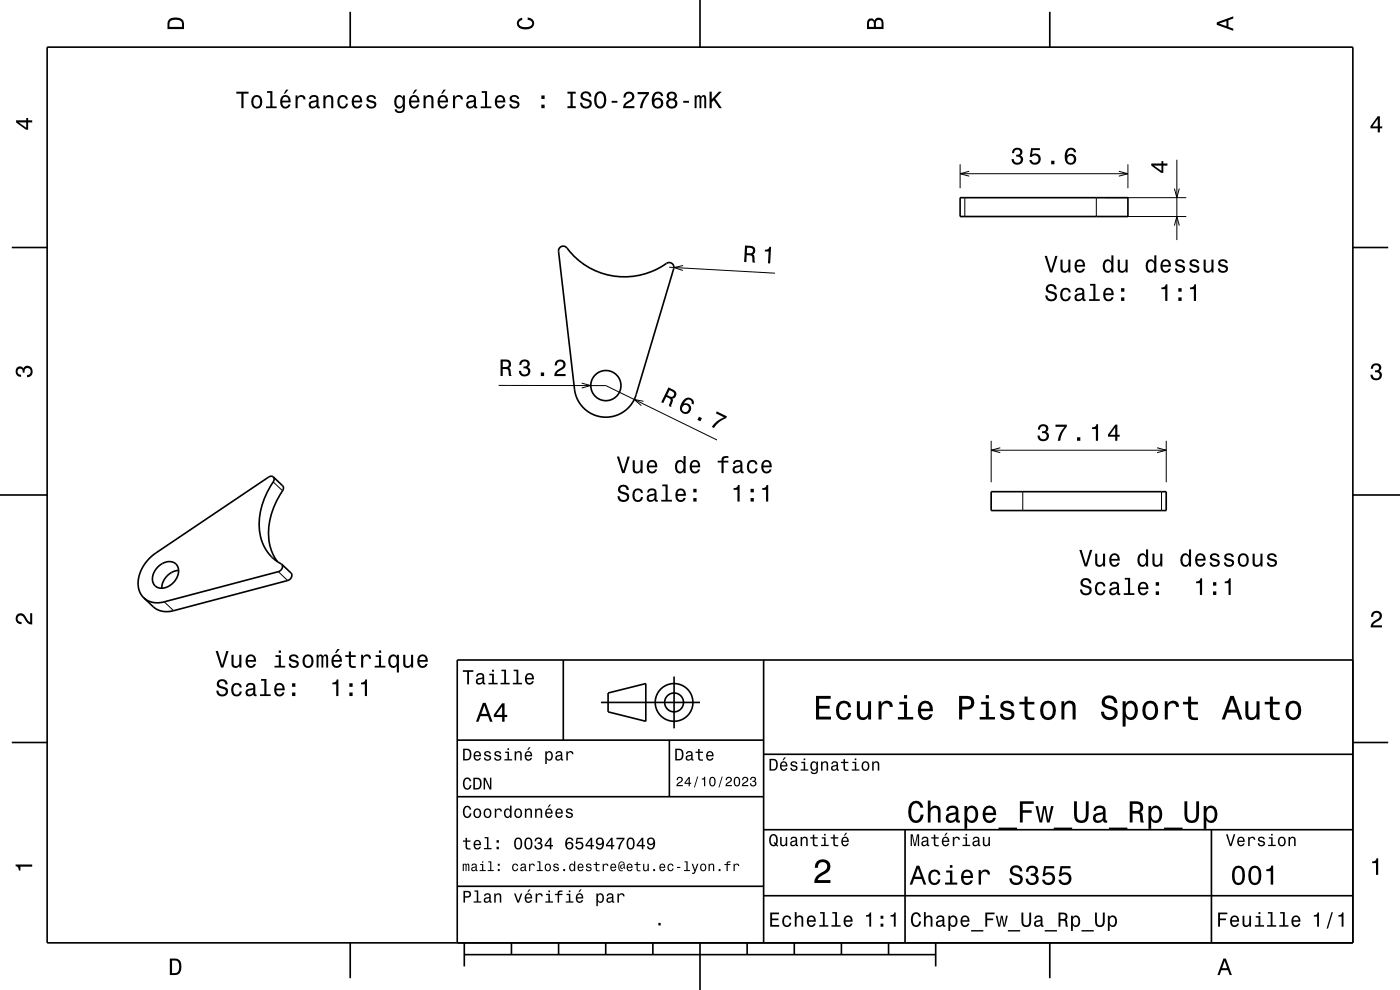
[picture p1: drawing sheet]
<svg xmlns="http://www.w3.org/2000/svg" width="297mm" height="210mm" viewBox="0 0 297 210" stroke-linecap="round" stroke-linejoin="round" font-family="sans-serif">
<g fill="none" stroke="#000" stroke-width=".21">
<path d="M203.7 34.9v5M203.7 36.9h35.6M205.6 36.3l-1.9 .6 1.9 .5M237.3 36.3l2 .6-2 .5M239.3 34.9v5M249.1 40l.6 1.9 .5-1.9M249.7 33.9v17M142 56.7l22.4 1.2M144.9 56.3l-1.9 .4 1.9 .7M204.7 41.9v4M232.6 41.9v4M234.6 45.9h17.1"/>
<path d="M234.6 41.9h17.1M249.1 47.9l.6-2 .5 2M105.8 81.8h22.7l23.6 11.5M123.4 81.3l1.9 .5-1.9 .5M136.5 85.1l-2-.4 1.6 1.4M210.3 93.5v8.8M210.3 95.5h37.1M212.2 95l-1.9 .5 1.9 .5M245.5 95l1.9 .5-1.9 .5M247.4 93.5v8.8M58 102.2l1.9 1.9M217 104.3v4"/>
<path d="M246.4 104.3v4M34.8 127.7l2 1.8M59 121.3l2 1.8"/>
</g>
<g fill="none" stroke="#000" stroke-width=".35">
<path d="M10 10h277v190h-277zM74.3 2.5v7.5M148.5 0v10M222.7 2.5v7.5M2.5 52.5h7.5M118.8 52.5l.4-.2 .5-.1a1.91 1.91 0 0 1 1.2 1.2 15.5 15.5 0 0 0 20.7 2.4 1 1 0 0 1 1 .2 1 1 0 0 1 .3 1l-7.9 26.7a6.7 6.7 0 0 1-7.1 4.8 6.7 6.7 0 0 1-6-5.9l-3.4-29.3zM203.7 41.9h35.6v4h-35.6zM287 52.5h7.5M0 105h10M58 101.2l-.6-.2-.4 .2-23.9 16.1a7.5 7.5 0 0 0-3.5 8.1l.9 1.4M58 101.2l.1 .6a17.3 17.3 0 0 0-3 10.8 8.7 8.7 0 0 0 3.8 6.6l.9 .5M58 101.2l2 1.9 .1 .6a16 16 0 0 0-2.8 12.1 9.2 9.2 0 0 0 1.5 3.3"/>
<path d="M59.8 119.7a1.06 1.06 0 0 1-.8 1.6l-24.2 6.4a4.5 4.5 0 0 1-4.3-.9M59.8 119.7l2 1.9a1.06 1.06 0 0 1-.8 1.5l-24.2 6.4a4.5 4.5 0 0 1-4.3-.8l-2-1.9M210.3 104.3h37.1v4h-37.1zM287 105h10M33.5 120.3a2.67 2.67 0 0 1 4.1-.4 3.6 3.6 0 0 1-2.6 4.8 2.03 2.03 0 0 1-2.3-.6 2.03 2.03 0 0 1-.2-2.4zM37.9 121a4 4 0 0 0-3.6 3.8M119.5 140v17M162 140v60M287 140h-190v60M2.5 157.5h7.5M97 157h65M127.5 149h21"/>
<path d="M129 147l8-2v8l-8-2zM142 157v12M143 143.5v11M287 157.5h7.5M97 169h65M162 176h125M162 160h125M192 176v24M257 176v24M97 188h65M162 190h125M74.3 200v7.5"/>
<path d="M98.5 202.5h100M98.5 200v5M108.5 200v2.5M118.5 200v2.5M128.5 200v2.5M138.5 200v2.5M148.5 200v10M158.5 200v2.5M168.5 200v2.5M178.5 200v2.5M188.5 200v2.5M198.5 200v5"/>
<path d="M222.7 200v7.5"/>
<circle cx="128.5" cy="81.8" r="3.2"/>
<circle cx="143" cy="149" r="2"/>
<circle cx="143" cy="149" r="4"/>
</g>
<g fill="#000">
<path d="M36 4a2.18 2.18 0 0 0-.5 2.2h3.5v-1.2a1.43 1.43 0 0 0-1.7-1.3zM36.3 4.4a2.15 2.15 0 0 1 2.2 .3l.1 1h-2.6v-1z" fill-rule="evenodd"/>
<path d="M109.9 4.2l.9-.4v.4a.7 .7 0 0 0-.7 .5 .7 .7 0 0 0 .3 .8 1.7 1.7 0 0 0 2.5-.5 .9 .9 0 0 0-1-.8v-.5a1.24 1.24 0 0 1 1.4 1.1 1.24 1.24 0 0 1-1 1.4 2.22 2.22 0 0 1-2.5-.7l-.2-.5z" fill-rule="evenodd"/>
<path d="M184.2 4.2l-.3 .7v1.3h3.5v-1.3a.98 .98 0 0 0-.7-1.1 .98 .98 0 0 0-1.2 .6 .84 .84 0 0 0-1.3-.2zM184.5 4.5a.54 .54 0 0 1 .6-.1 .54 .54 0 0 1 .3 .6v.7h-1zM185.9 4.4a.62 .62 0 0 1 .8-.1 .62 .62 0 0 1 .3 .6v.8h-1.2z" fill-rule="evenodd"/>
<path d="M258.1 4.7v.6l3.5 1.2v-.4l-1-.4v-1.4l1-.4v-.4zM258.6 5l1.6-.5v1z" fill-rule="evenodd"/>
<path d="M3.4 25.5v.5l2.1 1.5h.5v-1.5h.8v-.5h-.8v-.5h-.4v.5zM4 26h1.6v1.1z" fill-rule="evenodd"/>
<path d="M50.1 19.4v.5h1.1v3h.5v-3h1v-.5zM53.6 20.5a1.52 1.52 0 0 0 .9 2.5 1.48 1.48 0 0 0 1.1-1.4 1.48 1.48 0 0 0-1.1-1.5l-.5 .1zM53.9 20.8a.67 .67 0 0 1 .8-.2 .67 .67 0 0 1 .4 .5 1.11 1.11 0 0 1-.6 1.6 1.17 1.17 0 0 1-.6-1.9zM56.6 19.3v.4h.7v2.9h-.9v.3h2.3v-.3h-.9v-3.3zM60.7 19l-.5 .9h.3l.7-.9zM59.7 20.5a1.54 1.54 0 0 0 .8 2.5 1.06 1.06 0 0 0 1.1-.8h-.4l-.2 .3-.4 .1a.76 .76 0 0 1-.7-.9h1.8a1.17 1.17 0 0 0-.5-1.3 1.17 1.17 0 0 0-1.5 .1zM60.1 20.7a.66 .66 0 0 1 .8-.1 .66 .66 0 0 1 .3 .8h-1.3zM62.7 20.2v2.7h.4v-1.5a.66 .66 0 0 1 .4-.8 .66 .66 0 0 1 .8 .3l.1 .2h.4a.89 .89 0 0 0-.7-.9 .89 .89 0 0 0-1 .5v-.5zM65.9 20.4l-.3 .6h.4a.55 .55 0 0 1 .7-.5 .55 .55 0 0 1 .3 .8h-.2a1 1 0 0 0-1 .2 1 1 0 0 0-.3 1.1 .94 .94 0 0 0 1.7 0l.1 .3 .5 .1v-.4h-.2v-1.6a1.02 1.02 0 0 0-.7-.9 1.02 1.02 0 0 0-1 .3zM66 21.9l1.1-.3a.77 .77 0 0 1-.2 .8 .77 .77 0 0 1-.9 .1l-.1-.3zM68.6 20.2v2.7h.4v-1.5a.63 .63 0 0 1 .6-.9 .63 .63 0 0 1 .7 .8v1.6h.4v-1.7a.89 .89 0 0 0-.6-1 .89 .89 0 0 0-1.1 .5v-.5zM71.9 20.5a1.53 1.53 0 0 0 .8 2.5 1.06 1.06 0 0 0 1.1-1h-.4a.67 .67 0 0 1-.6 .7 .67 .67 0 0 1-.7-.6 1.11 1.11 0 0 1 .6-1.6 .59 .59 0 0 1 .7 .6h.4a1.09 1.09 0 0 0-.8-.9 1.09 1.09 0 0 0-1.1 .3zM74.9 20.5a1.54 1.54 0 0 0 .8 2.5 1.06 1.06 0 0 0 1.1-.8h-.4l-.3 .3-.3 .1a.76 .76 0 0 1-.7-.9h1.7a1.17 1.17 0 0 0-.4-1.3 1.17 1.17 0 0 0-1.5 .1zM75.3 20.7a.66 .66 0 0 1 .8-.1 .66 .66 0 0 1 .3 .8h-1.3zM78 20.4a.75 .75 0 0 0-.2 .8 .75 .75 0 0 0 .7 .5l.9 .4a.63 .63 0 0 1-.6 .6 .63 .63 0 0 1-.7-.6h-.4a1.07 1.07 0 0 0 1.2 .9 1.07 1.07 0 0 0 .9-1.2l-.4-.3-1.1-.3a.54 .54 0 0 1 .4-.7 .54 .54 0 0 1 .6 .5h.5a1.03 1.03 0 0 0-.7-.9 1.03 1.03 0 0 0-1.1 .3zM83.9 20.5a1.57 1.57 0 0 0 .8 2.5l.4-.1 .4-.4a.73 .73 0 0 1-.3 1 .73 .73 0 0 1-1-.3h-.5a1.1 1.1 0 0 0 1.3 .8 1.1 1.1 0 0 0 .9-1.2v-2.6h-.4v.5l-.4-.4a.89 .89 0 0 0-1.2 .2zM84.3 20.8a.63 .63 0 0 1 .7-.2 .63 .63 0 0 1 .4 .5 1.11 1.11 0 0 1-.6 1.5 1.2 1.2 0 0 1-.5-1.8zM88 19l-.5 .9h.3l.7-.9zM87.1 20.5a1.54 1.54 0 0 0 .8 2.5 1.05 1.05 0 0 0 1-.8h-.4l-.2 .3-.4 .1a.76 .76 0 0 1-.7-.9h1.8a1.16 1.16 0 0 0-.5-1.3 1.16 1.16 0 0 0-1.4 .1zM87.4 20.7a.66 .66 0 0 1 .8-.1 .66 .66 0 0 1 .3 .8h-1.3zM89.9 20.2v2.7h.4v-1.5a.63 .63 0 0 1 .5-.9 .63 .63 0 0 1 .7 .8v1.6h.5v-1.7a.89 .89 0 0 0-.7-1 .89 .89 0 0 0-1 .5v-.5zM94.1 19l-.5 .9h.3l.7-.9zM93.1 20.5a1.54 1.54 0 0 0 .8 2.5 1.06 1.06 0 0 0 1.1-.8h-.4l-.2 .3-.4 .1a.76 .76 0 0 1-.7-.9h1.8a1.16 1.16 0 0 0-.5-1.3 1.16 1.16 0 0 0-1.5 .1zM93.5 20.7a.66 .66 0 0 1 .8-.1 .66 .66 0 0 1 .3 .8h-1.3zM96.1 20.2v2.7h.4v-1.5a.66 .66 0 0 1 .4-.8 .66 .66 0 0 1 .8 .3l.1 .2h.4a.89 .89 0 0 0-.7-.9 .89 .89 0 0 0-1 .5v-.5zM99.3 20.4l-.3 .6h.4a.55 .55 0 0 1 .7-.5 .55 .55 0 0 1 .3 .8h-.2a1 1 0 0 0-1 .2 1 1 0 0 0-.3 1.1 .94 .94 0 0 0 1.7 0l.1 .3 .5 .1v-.4h-.2v-1.6a1.02 1.02 0 0 0-.7-.9 1.02 1.02 0 0 0-1 .3zM99.4 21.9l1.1-.3a.77 .77 0 0 1-.2 .8 .77 .77 0 0 1-.9 .1zM102.2 19.3v.4h.7v2.9h-.9v.3h2.2v-.3h-.9v-3.3zM105.3 20.5a1.54 1.54 0 0 0 .8 2.5 1.06 1.06 0 0 0 1.1-.8h-.5l-.2 .3-.4 .1a.76 .76 0 0 1-.7-.9h1.8a1.17 1.17 0 0 0-.5-1.3 1.17 1.17 0 0 0-1.4 .1zM105.6 20.7a.66 .66 0 0 1 .8-.1 .66 .66 0 0 1 .3 .8h-1.3zM108.4 20.4a.75 .75 0 0 0-.3 .8 .75 .75 0 0 0 .8 .5l.8 .4a.63 .63 0 0 1-.6 .6 .63 .63 0 0 1-.6-.6h-.5a1.07 1.07 0 0 0 1.2 .9 1.07 1.07 0 0 0 1-1.2l-.5-.3-1-.3a.54 .54 0 0 1 .4-.7 .54 .54 0 0 1 .6 .5h.4a1.03 1.03 0 0 0-.7-.9 1.03 1.03 0 0 0-1 .3zM114.8 22.2v.7h.7v-.7zM114.8 20.2v.8h.7v-.8zM120.4 19.4v.5h.6v2.6h-.6v.4h1.7v-.4h-.6v-2.6h.6v-.5zM123.5 19.6a.97 .97 0 0 0-.3 1.1 .97 .97 0 0 0 .9 .6 .77 .77 0 0 1 .9 1 .84 .84 0 0 1-.9 .3 .84 .84 0 0 1-.6-.8h-.5a1.21 1.21 0 0 0 1.5 1.3 1.21 1.21 0 0 0 .8-1.8l-.8-.4a.71 .71 0 0 1-.9-.6 .7 .7 0 0 1 .8-.5 .7 .7 0 0 1 .6 .7h.5a1.17 1.17 0 0 0-.8-1.1 1.17 1.17 0 0 0-1.2 .2zM126.4 19.8a2.52 2.52 0 0 0 .4 3.1 1.21 1.21 0 0 0 1.7-.9 1.93 1.93 0 0 0-.9-2.6l-.8 .1zM127 19.9l.3-.1a1.7 1.7 0 0 1 .4 2.7l-.4 .1a1.13 1.13 0 0 1-.8-1.4l.1-.6zM129.8 21.4v.4h1.2v-.4zM132.6 19.7l-.3 1h.4a.7 .7 0 0 1 .5-.8 .7 .7 0 0 1 .9 .5 .7 .7 0 0 1-.5 .8 1.8 1.8 0 0 0-1.4 1.7h2.4v-.4h-1.9a2.22 2.22 0 0 1 1.5-1.1 1.13 1.13 0 0 0 .1-1.7 1.13 1.13 0 0 0-1.7 0zM135.3 19.5v.5h1.9a5.2 5.2 0 0 0-1.5 2.9h.5a5.2 5.2 0 0 1 1.5-3v-.4zM138.8 19.7a2.39 2.39 0 0 0 .2 3.2 1.16 1.16 0 0 0 1.5-.3 1.16 1.16 0 0 0-.2-1.5 1.16 1.16 0 0 0-1.5 0 1.02 1.02 0 0 1 .8-1.3 .58 .58 0 0 1 .6 .6h.5a1.11 1.11 0 0 0-.7-.9 1.11 1.11 0 0 0-1.2 .2zM138.7 21.9a.75 .75 0 0 1 1.5 0 .75 .75 0 0 1-1.5 0zM141.7 19.7a.83 .83 0 0 0 .2 1.4 1.11 1.11 0 0 0-.4 1.5 1.11 1.11 0 0 0 1.5 .4 1.03 1.03 0 0 0 .7-.9 1.03 1.03 0 0 0-.6-1 .89 .89 0 0 0 .4-1.1 .89 .89 0 0 0-1-.6zM141.8 22a.71 .71 0 0 1 1.4 0 .71 .71 0 0 1-1.4 0zM141.9 20.4a.6 .6 0 0 1 1.2 0 .6 .6 0 0 1-1.2 0zM144.9 21.4v.4h1.3v-.4zM147.4 20.2v2.7h.4v-1.8l.2-.5 .3-.1 .1 .3v2.1h.4v-2l.4-.4 .2 .1v.4v1.9h.4v-1.8a.7 .7 0 0 0-.5-1l-.6 .4-.1-.2-.4-.2-.4 .4v-.3zM150.5 19.4v3.5h.5v-1.2l.4-.4 1.2 1.6h.5l-1.4-2 1.4-1.5h-.6l-1.5 1.7v-1.7z" fill-rule="evenodd"/>
<path d="M215 31.6l-.3 .9h.4a.62 .62 0 0 1 .4-.8 .62 .62 0 0 1 .8 .3 .62 .62 0 0 1-.2 .8h-.5v.4a.72 .72 0 0 1 .9 .5 .72 .72 0 0 1-.5 .9 .72 .72 0 0 1-.9-.5v-.3h-.5a1.18 1.18 0 0 0 1.5 1.1 1.18 1.18 0 0 0 .6-1.8l-.2-.1a.9 .9 0 0 0 .3-1.1 .9 .9 0 0 0-1-.6zM218.7 31.4l-.2 1.9h.4a.8 .8 0 0 1 1.2-.2 .8 .8 0 0 1-.1 1.2 .8 .8 0 0 1-1.2-.4h-.4a1.21 1.21 0 0 0 1.5 1.1 1.21 1.21 0 0 0 .8-1.7 1.21 1.21 0 0 0-1.8-.5l.2-1h1.5v-.4zM223 34.1v.8h.7v-.8zM226.4 31.6a2.39 2.39 0 0 0 .2 3.2 1.16 1.16 0 0 0 1.5-.3 1.16 1.16 0 0 0-.2-1.5 1.16 1.16 0 0 0-1.5 0 1.02 1.02 0 0 1 .8-1.3 .58 .58 0 0 1 .6 .6h.5a1.11 1.11 0 0 0-.7-.9 1.11 1.11 0 0 0-1.2 .2zM226.3 33.8a.75 .75 0 0 1 1.5 0 .75 .75 0 0 1-1.5 0z" fill-rule="evenodd"/>
<path d="M244.2 34.7v.4l2.1 1.6h.5v-1.6h.9v-.4h-.9v-.5h-.4v.5zM244.8 35.1h1.6v1.1z" fill-rule="evenodd"/>
<path d="M292.3 24.7l-1.6 2.1v.4h1.6v.9h.4v-.9h.5v-.4h-.5v-2.1zM292.3 25.2v1.6h-1.1z" fill-rule="evenodd"/>
<path d="M158.1 52.1l-.2 3.5h.4l.1-1.5a1.08 1.08 0 0 1 1.2 .3l.1 1.3h.5l-.2-1.5-.3-.2a.97 .97 0 0 0 .5-1.1 .97 .97 0 0 0-1-.8zM158.5 52.5a1.09 1.09 0 0 1 1.2 .4 .6 .6 0 0 1-.1 .7 .6 .6 0 0 1-.6 .1h-.6z" fill-rule="evenodd"/>
<path d="M162.3 53a.77 .77 0 0 0 .9-.7l.4 .1-.2 3.5h-.5l.2-2.5-.9-.1z" fill-rule="evenodd"/>
<path d="M221.6 54.3l1.1 3.5h.5l1.2-3.5h-.5l-.9 3-.9-3zM225 55.1v1.8a.89 .89 0 0 0 .6 .9 .89 .89 0 0 0 1.1-.4v.4h.4v-2.7h-.5v1.5a.65 .65 0 0 1-.4 .8 .65 .65 0 0 1-.8-.3v-2zM228.3 55.4a1.54 1.54 0 0 0 .8 2.5 1.07 1.07 0 0 0 1-.9h-.4l-.2 .4-.4 .1a.76 .76 0 0 1-.7-.9h1.8a1.16 1.16 0 0 0-.5-1.4 1.16 1.16 0 0 0-1.4 .2zM228.6 55.6a.66 .66 0 0 1 .8-.2 .66 .66 0 0 1 .3 .8h-1.3zM234.2 55.4a1.58 1.58 0 0 0 .8 2.5l.4-.1 .4-.4v.4h.4v-3.6h-.4v1.3a.9 .9 0 0 0-1.6-.1zM234.6 55.7a.62 .62 0 0 1 .7-.3 .62 .62 0 0 1 .4 .6 1.12 1.12 0 0 1-.6 1.5 1.19 1.19 0 0 1-.5-1.8zM237.1 55.1v1.8a.89 .89 0 0 0 .6 .9 .89 .89 0 0 0 1.1-.4v.4h.4v-2.7h-.4v1.5a.65 .65 0 0 1-.4 .8 .65 .65 0 0 1-.8-.3v-2zM243.3 55.4a1.57 1.57 0 0 0 .8 2.5l.4-.1 .4-.4v.4h.4v-3.6h-.4v1.3a.89 .89 0 0 0-1.6-.1zM243.7 55.7a.62 .62 0 0 1 .7-.3 .62 .62 0 0 1 .4 .6 1.12 1.12 0 0 1-.6 1.5 1.19 1.19 0 0 1-.5-1.8zM246.5 55.4a1.54 1.54 0 0 0 .8 2.5 1.07 1.07 0 0 0 1.1-.9h-.5l-.2 .4-.4 .1a.76 .76 0 0 1-.7-.9h1.8a1.16 1.16 0 0 0-.5-1.4 1.16 1.16 0 0 0-1.4 .2zM246.8 55.6a.66 .66 0 0 1 .8-.2 .66 .66 0 0 1 .3 .8h-1.3zM249.6 55.2a.75 .75 0 0 0-.3 .8 .75 .75 0 0 0 .8 .5l.8 .4a.63 .63 0 0 1-.6 .6 .63 .63 0 0 1-.6-.6h-.5a1.07 1.07 0 0 0 1.2 1 1.07 1.07 0 0 0 1-1.2l-.5-.4-1-.3a.54 .54 0 0 1 .4-.7 .54 .54 0 0 1 .6 .5h.4a1.03 1.03 0 0 0-.7-.9 1.03 1.03 0 0 0-1 .3zM252.6 55.2a.75 .75 0 0 0-.2 .9 .75 .75 0 0 0 .7 .4l.9 .4a.63 .63 0 0 1-.6 .6 .63 .63 0 0 1-.7-.6h-.4a1.07 1.07 0 0 0 1.2 1 1.07 1.07 0 0 0 .9-1.2l-.4-.4-1.1-.3a.53 .53 0 0 1 .4-.7 .53 .53 0 0 1 .6 .5h.5a1.03 1.03 0 0 0-.7-.9 1.03 1.03 0 0 0-1.1 .3zM255.3 55.1v1.8a.89 .89 0 0 0 .6 .9 .89 .89 0 0 0 1.1-.4v.4h.4v-2.7h-.4v1.5a.65 .65 0 0 1-.4 .8 .65 .65 0 0 1-.8-.3v-2zM258.7 55.2a.75 .75 0 0 0-.2 .8 .75 .75 0 0 0 .7 .5l.9 .4a.63 .63 0 0 1-.7 .6 .63 .63 0 0 1-.6-.6h-.4a1.07 1.07 0 0 0 1.2 1 1.07 1.07 0 0 0 .9-1.2l-.4-.4-1.1-.3a.54 .54 0 0 1 .4-.7 .54 .54 0 0 1 .6 .5h.4a1.03 1.03 0 0 0-.7-.9 1.03 1.03 0 0 0-1 .3z" fill-rule="evenodd"/>
<path d="M106.2 76.3v3.5h.5v-1.5a.85 .85 0 0 1 1.2 .5l.1 1h.5l-.3-1.5-.2-.3a.97 .97 0 0 0 .4-1.1 .97 .97 0 0 0-1-.6zM106.7 76.7a1.09 1.09 0 0 1 1.2 .3 .6 .6 0 0 1-.1 .6 .6 .6 0 0 1-.6 .3h-.5z" fill-rule="evenodd"/>
<path d="M110.5 76.5l-.3 .9h.4a.62 .62 0 0 1 .3-.8 .62 .62 0 0 1 .8 .3 .62 .62 0 0 1-.2 .8h-.5v.4a.72 .72 0 0 1 1 .5 .72 .72 0 0 1-.5 .9 .72 .72 0 0 1-.9-.5l-.1-.3h-.4a1.18 1.18 0 0 0 1.5 1.2 1.18 1.18 0 0 0 .6-1.9l-.2-.1a.9 .9 0 0 0 .3-1.1 .9 .9 0 0 0-1-.6zM114.7 79v.8h.7v-.8zM118 76.6l-.3 .9h.4a.71 .71 0 0 1 .6-.8 .71 .71 0 0 1 .8 .5 .71 .71 0 0 1-.5 .8 1.81 1.81 0 0 0-1.4 1.8h2.4v-.5h-1.9a2.22 2.22 0 0 1 1.5-1.1 1.14 1.14 0 0 0 .1-1.7 1.14 1.14 0 0 0-1.7 .1z" fill-rule="evenodd"/>
<path d="M222.2 60.5a.97 .97 0 0 0-.3 1.1 .97 .97 0 0 0 .9 .6 .77 .77 0 0 1 .9 .9 .83 .83 0 0 1-.9 .4 .83 .83 0 0 1-.6-.8h-.5a1.21 1.21 0 0 0 1.5 1.3 1.21 1.21 0 0 0 .8-1.9l-.8-.3a.72 .72 0 0 1-.9-.6 .7 .7 0 0 1 .8-.5 .7 .7 0 0 1 .6 .7h.5a1.17 1.17 0 0 0-.8-1.1 1.17 1.17 0 0 0-1.2 .2zM225.2 61.4a1.53 1.53 0 0 0 .9 2.5 1.06 1.06 0 0 0 1.1-1h-.5a.67 .67 0 0 1-.6 .6 .67 .67 0 0 1-.7-.6 1.12 1.12 0 0 1 .7-1.5 .59 .59 0 0 1 .6 .6h.5a1.09 1.09 0 0 0-.8-.9 1.09 1.09 0 0 0-1.2 .3zM228.3 61.3l-.3 .6h.4a.55 .55 0 0 1 .7-.5 .55 .55 0 0 1 .4 .8h-.2a1 1 0 0 0-1 .2 1 1 0 0 0-.3 1.1 .93 .93 0 0 0 1.6 0l.1 .3h.6v-.3h-.2l-.1-1.7a1.02 1.02 0 0 0-1.7-.5zM228.5 62.8l1.1-.3a.77 .77 0 0 1-.2 .8 .77 .77 0 0 1-.9 .1zM231.2 60.2v.4h.7v2.9h-.9v.3h2.3v-.3h-.9v-3.3zM234.3 61.4a1.54 1.54 0 0 0 .8 2.5 1.07 1.07 0 0 0 1.1-.8h-.4l-.2 .3-.4 .1a.76 .76 0 0 1-.7-.9h1.8a1.17 1.17 0 0 0-.5-1.4 1.17 1.17 0 0 0-1.5 .2zM234.7 61.6a.66 .66 0 0 1 .8-.1 .66 .66 0 0 1 .3 .7h-1.3zM237.8 63.1v.7h.7v-.7zM237.8 61.1v.8h.7v-.8z" fill-rule="evenodd"/>
<path d="M246.4 61v.3h.8v2.5h.5v-3.5h-.4a.77 .77 0 0 1-.9 .7zM250 63.1v.7h.7v-.7zM250 61.1v.8h.7v-.8zM252.5 61v.3h.8v2.5h.4v-3.5h-.3a.77 .77 0 0 1-.9 .7z" fill-rule="evenodd"/>
<path d="M291.1 77.4a1.08 1.08 0 0 1 1.4-.2 1.08 1.08 0 0 1 .4 1.2l-.3 .3a1.06 1.06 0 0 1 .5 1.3 1.06 1.06 0 0 1-1.2 .7 1.1 1.1 0 0 1-1.2-1.2h.5a.71 .71 0 0 0 1 .8 .71 .71 0 0 0 .1-1.3h-.6v-.4a.61 .61 0 0 0 .8-.3 .61 .61 0 0 0-.2-.8 .61 .61 0 0 0-.9 .2l-.1 .5h-.5z" fill-rule="evenodd"/>
<path d="M3.6 78a.86 .86 0 0 1 1.4 .2 1.06 1.06 0 0 1 1.2-.6 1.06 1.06 0 0 1 .7 1.2 1.1 1.1 0 0 1-1.2 1.2v-.4a.71 .71 0 0 0 .8-1 .71 .71 0 0 0-1.3-.1v.6h-.4a.61 .61 0 0 0-.3-.8 .61 .61 0 0 0-.8 .2 .61 .61 0 0 0 .2 .8l.6 .2v.4a1.15 1.15 0 0 1-1.2-.6 1.15 1.15 0 0 1 .3-1.3z" fill-rule="evenodd"/>
<path d="M130.9 96.8l1.1 3.6h.5l1.1-3.6h-.5l-.9 3-.9-3zM134.2 97.6v1.8a.89 .89 0 0 0 .6 1 .89 .89 0 0 0 1.1-.5v.5h.4v-2.8h-.4v1.6a.64 .64 0 0 1-.4 .8 .64 .64 0 0 1-.8-.3v-2.1zM137.5 97.9a1.54 1.54 0 0 0 .8 2.5 1.05 1.05 0 0 0 1.1-.8h-.4l-.3 .3-.3 .1a.76 .76 0 0 1-.7-.9h1.7a1.16 1.16 0 0 0-.5-1.3 1.16 1.16 0 0 0-1.4 .1zM137.9 98.1a.66 .66 0 0 1 .7-.1 .66 .66 0 0 1 .4 .8h-1.3zM143.5 97.9a1.57 1.57 0 0 0 .7 2.5l.5-.1 .3-.4v.5h.5v-3.7h-.5v1.4a.89 .89 0 0 0-1.5-.2zM143.8 98.2a.62 .62 0 0 1 .7-.2 .62 .62 0 0 1 .5 .5 1.11 1.11 0 0 1-.7 1.5 1.19 1.19 0 0 1-.5-1.8zM146.6 97.9a1.54 1.54 0 0 0 .8 2.5 1.06 1.06 0 0 0 1.1-.8h-.4l-.3 .3-.3 .1a.76 .76 0 0 1-.7-.9h1.7a1.17 1.17 0 0 0-.4-1.3 1.17 1.17 0 0 0-1.5 .1zM147 98.1a.66 .66 0 0 1 .8-.1 .66 .66 0 0 1 .3 .8h-1.3zM152.3 97.7v.4h.8v2.3h.4v-2.3h1v-.4h-1v-.3l.4-.3h.6v-.3a1.04 1.04 0 0 0-1.4 .7v.2zM155.8 97.8l-.3 .6h.4a.55 .55 0 0 1 .7-.5 .55 .55 0 0 1 .4 .8h-.2a1.14 1.14 0 0 0-1.4 .9 .73 .73 0 0 0 .8 .8l.5-.1 .4-.3 .1 .3 .6 .1v-.4h-.3v-1.6a1.02 1.02 0 0 0-.7-.9 1.02 1.02 0 0 0-1 .3zM155.9 99.3l1.1-.3a.77 .77 0 0 1-.2 .8 .77 .77 0 0 1-.8 .1zM158.7 97.9a1.53 1.53 0 0 0 .9 2.5 1.05 1.05 0 0 0 1.1-1h-.4a.67 .67 0 0 1-.7 .7 .67 .67 0 0 1-.7-.6 1.12 1.12 0 0 1 .7-1.6 .6 .6 0 0 1 .6 .6h.5a1.09 1.09 0 0 0-.8-.9 1.09 1.09 0 0 0-1.2 .3zM161.8 97.9a1.54 1.54 0 0 0 .8 2.5 1.06 1.06 0 0 0 1.1-.8h-.5l-.2 .3-.4 .1a.76 .76 0 0 1-.7-.9h1.8a1.16 1.16 0 0 0-.5-1.3 1.16 1.16 0 0 0-1.4 .1zM162.1 98.1a.66 .66 0 0 1 .8-.1 .66 .66 0 0 1 .4 .8h-1.4z" fill-rule="evenodd"/>
<path d="M141.8 82.2l-1.5 3.1 .4 .2 .6-1.3a.85 .85 0 0 1 .9 1l-.3 .9 .5 .2 .4-1.4-.2-.3a.97 .97 0 0 0 .9-.9 .97 .97 0 0 0-.6-1zM142 82.8a1.09 1.09 0 0 1 1 .8 .61 .61 0 0 1-.3 .5 .61 .61 0 0 1-.7-.1l-.5-.2z" fill-rule="evenodd"/>
<path d="M145.2 84.7l-.3 .2a1.75 1.75 0 0 0 0 2.8 1.15 1.15 0 0 0 1.7-.9 1.15 1.15 0 0 0-1.5-1.2 1.02 1.02 0 0 1 1.3-.8 .57 .57 0 0 1 .3 .8l.4 .2a1.15 1.15 0 0 0-.5-1.3 1.15 1.15 0 0 0-1.4 .2zM144.6 86.6a.75 .75 0 0 1 1.5 0 .75 .75 0 0 1-1.5 0zM148.3 88.4l-.3 .7 .6 .3 .3-.7zM152.1 87.3l-.2 .4 1.7 .8a5.2 5.2 0 0 0-2.6 2.1l.4 .2a5.3 5.3 0 0 1 2.6-2.1l.2-.4z" fill-rule="evenodd"/>
<path d="M220.5 90.3l-.3 .8h.4a.62 .62 0 0 1 .4-.7 .62 .62 0 0 1 .8 .2 .62 .62 0 0 1-.3 .9h-.4v.4a.72 .72 0 0 1 .9 .4 .72 .72 0 0 1-.5 .9 .72 .72 0 0 1-.9-.5v-.3h-.5a1.18 1.18 0 0 0 1.5 1.2 1.18 1.18 0 0 0 .6-1.8l-.2-.2a.9 .9 0 0 0 .3-1.1 .9 .9 0 0 0-1-.5zM223.9 90.1v.4h1.9a5.2 5.2 0 0 0-1.4 3h.5a5.2 5.2 0 0 1 1.4-3v-.4zM228.5 92.7v.8h.7v-.8zM231.7 90.7v.3h.8v2.5h.4v-3.5h-.3a.77 .77 0 0 1-.9 .7zM236.6 90.1l-1.6 2.1v.4h1.6v.9h.4v-.9h.5v-.4h-.5v-2.1zM236.6 90.7v1.5h-1.1z" fill-rule="evenodd"/>
<path d="M131.4 103.1a.96 .96 0 0 0-.3 1.1 .96 .96 0 0 0 1 .6 .77 .77 0 0 1 .9 .9 .84 .84 0 0 1-1 .3 .84 .84 0 0 1-.6-.8h-.4a1.21 1.21 0 0 0 1.5 1.3 1.21 1.21 0 0 0 .7-1.8l-1.2-.4a.58 .58 0 0 1-.4-.8 .58 .58 0 0 1 .9-.2l.2 .1 .2 .5h.5a1.16 1.16 0 0 0-.7-1.1 1.16 1.16 0 0 0-1.3 .3zM134.5 104a1.52 1.52 0 0 0 .8 2.5 1.05 1.05 0 0 0 1.1-1.1h-.4a.67 .67 0 0 1-.6 .7 .67 .67 0 0 1-.7-.6 1.12 1.12 0 0 1 .6-1.5 .6 .6 0 0 1 .7 .6h.4a1.09 1.09 0 0 0-.8-1 1.09 1.09 0 0 0-1.1 .4zM137.6 103.8l-.3 .7h.4a.55 .55 0 0 1 .7-.6 .55 .55 0 0 1 .3 .8l-.2 .1a1 1 0 0 0-1 .2 1 1 0 0 0-.3 1 .94 .94 0 0 0 1.7 0l.1 .4h.5v-.3l-.2-.1v-.2v-1.4a1.02 1.02 0 0 0-.7-.8 1.02 1.02 0 0 0-1 .2zM137.7 105.3l1.1-.3a.77 .77 0 0 1-.2 .9 .77 .77 0 0 1-.9 .1l-.1-.4zM140.5 102.8v.3h.7v2.9h-.9v.4h2.2v-.4h-.9v-3.2zM143.6 104a1.54 1.54 0 0 0 .8 2.5 1.06 1.06 0 0 0 1.1-.9h-.5l-.2 .4-.4 .1a.76 .76 0 0 1-.7-.9h1.8a1.16 1.16 0 0 0-.5-1.4 1.16 1.16 0 0 0-1.4 .2zM143.9 104.2a.66 .66 0 0 1 .8-.1 .66 .66 0 0 1 .3 .7h-1.3zM147.1 105.6v.8h.7v-.8zM147.1 103.7v.7h.7v-.7z" fill-rule="evenodd"/>
<path d="M155.6 103.5v.4h.8v2.5h.5v-3.5h-.3a.77 .77 0 0 1-1 .6zM159.2 105.6v.8h.7v-.8zM159.2 103.7v.7h.7v-.7zM161.7 103.5v.4h.8v2.5h.5v-3.5h-.4a.77 .77 0 0 1-.9 .6z" fill-rule="evenodd"/>
<path d="M229 116.6l1.1 3.6h.5l1.1-3.6h-.5l-.8 3-.9-3zM232.3 117.4v1.8a.89 .89 0 0 0 .6 1 .89 .89 0 0 0 1.1-.5v.5h.4v-2.8h-.4v1.6a.65 .65 0 0 1-.4 .8 .65 .65 0 0 1-.8-.3v-2.1zM235.6 117.7a1.54 1.54 0 0 0 .8 2.6 1.07 1.07 0 0 0 1.1-.9h-.4l-.3 .3-.3 .2a.76 .76 0 0 1-.7-1h1.7a1.17 1.17 0 0 0-.4-1.3 1.17 1.17 0 0 0-1.5 .1zM236 118a.66 .66 0 0 1 .8-.2 .66 .66 0 0 1 .3 .8h-1.3zM241.6 117.7a1.58 1.58 0 0 0 .7 2.6l.5-.2 .3-.4v.5h.5v-3.7h-.5v1.4a.9 .9 0 0 0-1.5-.2zM241.9 118a.62 .62 0 0 1 .7-.2 .62 .62 0 0 1 .5 .5 1.12 1.12 0 0 1-.7 1.6 1.19 1.19 0 0 1-.5-1.9zM244.5 117.4v1.8a.89 .89 0 0 0 .6 1 .89 .89 0 0 0 1.1-.5v.5h.4v-2.8h-.5v1.6a.65 .65 0 0 1-.3 .8 .65 .65 0 0 1-.9-.3v-2.1zM250.7 117.7a1.58 1.58 0 0 0 .8 2.6l.4-.2 .3-.4v.5h.5v-3.7h-.5v1.4a.9 .9 0 0 0-1.5-.2zM251 118a.62 .62 0 0 1 .7-.2 .62 .62 0 0 1 .5 .5 1.12 1.12 0 0 1-.7 1.6 1.19 1.19 0 0 1-.5-1.9zM253.8 117.7a1.54 1.54 0 0 0 .8 2.6 1.06 1.06 0 0 0 1.1-.9h-.4l-.2 .3-.4 .2a.76 .76 0 0 1-.7-1h1.8a1.16 1.16 0 0 0-.5-1.3 1.16 1.16 0 0 0-1.5 .1zM254.2 118a.66 .66 0 0 1 .8-.2 .66 .66 0 0 1 .3 .8h-1.3zM256.9 117.6a.75 .75 0 0 0-.2 .8 .75 .75 0 0 0 .7 .5l.9 .4a.63 .63 0 0 1-.6 .6 .63 .63 0 0 1-.7-.6h-.4a1.07 1.07 0 0 0 1.2 .9 1.07 1.07 0 0 0 .9-1.2l-.4-.3-1.1-.3a.54 .54 0 0 1 .4-.7 .54 .54 0 0 1 .7 .5h.4a1.03 1.03 0 0 0-.7-.9 1.03 1.03 0 0 0-1.1 .3zM260 117.6a.75 .75 0 0 0-.3 .8 .75 .75 0 0 0 .8 .5l.8 .4a.63 .63 0 0 1-.6 .6 .63 .63 0 0 1-.6-.6h-.5a1.07 1.07 0 0 0 1.2 .9 1.07 1.07 0 0 0 1-1.2l-.5-.3-1-.3a.53 .53 0 0 1 .4-.7 .53 .53 0 0 1 .6 .5h.4a1.03 1.03 0 0 0-.7-.9 1.03 1.03 0 0 0-1 .3zM262.9 117.7a1.53 1.53 0 0 0 .9 2.6 1.48 1.48 0 0 0 1.1-1.5 1.48 1.48 0 0 0-1.1-1.4l-.5 .1zM263.2 118a.67 .67 0 0 1 .7-.2 .67 .67 0 0 1 .5 .5 1.11 1.11 0 0 1-.6 1.6 1.17 1.17 0 0 1-.6-1.9zM265.7 117.4v1.8a.89 .89 0 0 0 .6 1 .89 .89 0 0 0 1.1-.5v.5h.4v-2.8h-.4v1.6a.64 .64 0 0 1-.4 .8 .64 .64 0 0 1-.8-.3v-2.1zM269.1 117.6a.75 .75 0 0 0-.3 .8 .75 .75 0 0 0 .8 .5l.8 .4a.63 .63 0 0 1-.6 .6 .63 .63 0 0 1-.6-.6h-.5a1.07 1.07 0 0 0 1.2 .9 1.07 1.07 0 0 0 1-1.2l-.4-.3-1.1-.3a.54 .54 0 0 1 .4-.7 .54 .54 0 0 1 .6 .5h.4a1.03 1.03 0 0 0-.7-.9 1.03 1.03 0 0 0-1 .3z" fill-rule="evenodd"/>
<path d="M3.6 130.4a1.22 1.22 0 0 1 2 .7l.4 .6 .4 .3v-1.9h.4v2.4a1.8 1.8 0 0 1-1.7-1.4 .71 .71 0 0 0-.9-.5 .71 .71 0 0 0-.5 .8 .71 .71 0 0 0 .9 .5v.5a1.18 1.18 0 0 1-1.2-.7 1.18 1.18 0 0 1 .2-1.3z" fill-rule="evenodd"/>
<path d="M45.7 138.1l1.2 3.5h.5l1.1-3.5h-.5l-.9 3-.9-3zM49.1 138.9v1.8a.89 .89 0 0 0 .6 1 .89 .89 0 0 0 1.1-.5v.4h.4v-2.7h-.4v1.6a.65 .65 0 0 1-.4 .7 .65 .65 0 0 1-.8-.3v-2zM52.4 139.2a1.54 1.54 0 0 0 .8 2.5 1.06 1.06 0 0 0 1.1-.9h-.5l-.2 .4-.4 .1a.76 .76 0 0 1-.7-.9h1.8a1.17 1.17 0 0 0-.5-1.4 1.17 1.17 0 0 0-1.4 .2zM52.7 139.4a.66 .66 0 0 1 .8-.1 .66 .66 0 0 1 .4 .7h-1.4zM58.4 139v.4h.7v1.8h-.9v.4h2.3v-.4h-.9v-2.2zM59.1 138v.5h.5v-.5zM61.6 139a.75 .75 0 0 0-.3 .9 .75 .75 0 0 0 .8 .5l.8 .3a.63 .63 0 0 1-.6 .6 .63 .63 0 0 1-.6-.5h-.5a1.07 1.07 0 0 0 1.2 .9 1.07 1.07 0 0 0 .9-1.2l-.4-.4-1.1-.3a.53 .53 0 0 1 .5-.7 .53 .53 0 0 1 .6 .5h.4a1.03 1.03 0 0 0-.7-.8 1.03 1.03 0 0 0-1 .2zM64.5 139.2a1.53 1.53 0 0 0 .8 2.5 1.48 1.48 0 0 0 1.2-1.5 1.48 1.48 0 0 0-1.2-1.4l-.4 .1zM64.8 139.5a.67 .67 0 0 1 .7-.3 .67 .67 0 0 1 .5 .6 1.11 1.11 0 0 1-.7 1.5 1.17 1.17 0 0 1-.5-1.8zM67.2 138.9v2.7h.4v-2.1l.2-.3h.3l.1 .3v2.1h.4v-2.1l.4-.3 .2 .1v.4v1.9h.4v-1.9a.69 .69 0 0 0-.5-.9l-.6 .4-.1-.3-.4-.1-.4 .4v-.3zM71.6 137.7l-.5 .8h.3l.7-.8zM70.6 139.2a1.54 1.54 0 0 0 .8 2.5 1.06 1.06 0 0 0 1.1-.9h-.4l-.3 .4-.3 .1a.76 .76 0 0 1-.7-.9h1.7a1.16 1.16 0 0 0-.5-1.4 1.16 1.16 0 0 0-1.4 .2zM71 139.4a.66 .66 0 0 1 .8-.1 .66 .66 0 0 1 .3 .7h-1.3zM74 138.2v.8h-.8v.4h.8v1.8a1.04 1.04 0 0 0 1.5 .5v-.4a.68 .68 0 0 1-1-.4v-1.5h1v-.4h-1v-.8zM76.6 138.9v2.7h.5v-1.5a.66 .66 0 0 1 .3-.8 .66 .66 0 0 1 .8 .2l.1 .2h.4a.89 .89 0 0 0-.7-.9 .89 .89 0 0 0-1 .5v-.4zM79.7 139v.4h.7v1.8h-.9v.4h2.3v-.4h-1v-2.2zM80.4 138v.5h.5v-.5zM82.6 139.2a1.57 1.57 0 0 0 .8 2.5l.4-.1 .4-.4v1.4h.4v-3.7h-.4v.4l-.2-.2a.88 .88 0 0 0-1.4 .1zM83 139.5a.62 .62 0 0 1 .7-.3 .62 .62 0 0 1 .4 .6 1.12 1.12 0 0 1-.6 1.5 1.19 1.19 0 0 1-.5-1.8zM85.5 138.9v1.8a.89 .89 0 0 0 .7 1 .89 .89 0 0 0 1-.5v.4h.4v-2.7h-.4v1.6a.65 .65 0 0 1-.4 .7 .65 .65 0 0 1-.8-.3v-2zM88.8 139.2a1.54 1.54 0 0 0 .8 2.5 1.06 1.06 0 0 0 1.1-.9h-.4l-.2 .4-.4 .1a.76 .76 0 0 1-.7-.9h1.8a1.17 1.17 0 0 0-.5-1.4 1.17 1.17 0 0 0-1.5 .2zM89.2 139.4a.66 .66 0 0 1 .8-.1 .66 .66 0 0 1 .3 .7h-1.3z" fill-rule="evenodd"/>
<path d="M229.5 122.9a.97 .97 0 0 0-.2 1.1 .97 .97 0 0 0 .9 .6 .77 .77 0 0 1 .9 .9 .83 .83 0 0 1-.9 .3 .83 .83 0 0 1-.6-.8h-.5a1.21 1.21 0 0 0 1.5 1.3 1.21 1.21 0 0 0 .7-1.8l-.8-.3a.72 .72 0 0 1-.8-.6 .7 .7 0 0 1 .7-.6 .7 .7 0 0 1 .7 .7h.4a1.17 1.17 0 0 0-.7-1.1 1.17 1.17 0 0 0-1.3 .3zM232.6 123.8a1.53 1.53 0 0 0 .8 2.5 1.06 1.06 0 0 0 1.1-1.1h-.4a.67 .67 0 0 1-.6 .7 .67 .67 0 0 1-.7-.6 1.11 1.11 0 0 1 .6-1.5 .6 .6 0 0 1 .7 .6h.4a1.09 1.09 0 0 0-.7-1 1.09 1.09 0 0 0-1.2 .4zM235.7 123.6l-.3 .7h.4a.55 .55 0 0 1 .7-.5 .55 .55 0 0 1 .4 .7l-.2 .1a1 1 0 0 0-1.1 .2 1 1 0 0 0-.3 1 .93 .93 0 0 0 1.7 0l.1 .4h.6v-.3l-.3-.1v-1.6a1.02 1.02 0 0 0-1.7-.6zM235.8 125.1l1.1-.3a.77 .77 0 0 1-.2 .9 .77 .77 0 0 1-.8 .1zM238.6 122.6v.4h.7v2.8h-.9v.4h2.3v-.4h-1v-3.2zM241.7 123.8a1.55 1.55 0 0 0 .8 2.5 1.07 1.07 0 0 0 1.1-.9h-.5l-.2 .4-.4 .1a.76 .76 0 0 1-.7-.9h1.8a1.17 1.17 0 0 0-.5-1.4 1.17 1.17 0 0 0-1.4 .2zM242 124a.66 .66 0 0 1 .8-.1 .66 .66 0 0 1 .4 .7h-1.4zM245.2 125.5v.7h.7v-.7zM245.2 123.5v.7h.7v-.7z" fill-rule="evenodd"/>
<path d="M253.7 123.4v.3h.9v2.5h.4v-3.5h-.3a.77 .77 0 0 1-1 .7zM257.3 125.5v.7h.7v-.7zM257.3 123.5v.7h.7v-.7zM259.8 123.4v.3h.8v2.5h.5v-3.5h-.4a.77 .77 0 0 1-.9 .7z" fill-rule="evenodd"/>
<path d="M291.2 129.9a1.18 1.18 0 0 1 1.9 .3 1.18 1.18 0 0 1-1 1.7l-.5 .3-.3 .5h1.9v.4h-2.4a1.8 1.8 0 0 1 1.4-1.8 .71 .71 0 0 0 .5-.8 .71 .71 0 0 0-.9-.5 .71 .71 0 0 0-.5 .8h-.4z" fill-rule="evenodd"/>
<path d="M46.3 144.3a.96 .96 0 0 0-.3 1.1 .96 .96 0 0 0 1 .6 .77 .77 0 0 1 .9 1 .84 .84 0 0 1-1 .3 .84 .84 0 0 1-.6-.8h-.4a1.21 1.21 0 0 0 1.5 1.3 1.21 1.21 0 0 0 .7-1.8l-.8-.4a.71 .71 0 0 1-.8-.6 .7 .7 0 0 1 .7-.5 .7 .7 0 0 1 .6 .7h.5a1.16 1.16 0 0 0-.7-1.1 1.16 1.16 0 0 0-1.3 .2zM49.4 145.2a1.53 1.53 0 0 0 .8 2.5 1.05 1.05 0 0 0 1.1-1h-.4a.67 .67 0 0 1-.7 .7 .67 .67 0 0 1-.7-.7 1.11 1.11 0 0 1 .7-1.5 .6 .6 0 0 1 .6 .6h.5a1.09 1.09 0 0 0-.8-.9 1.09 1.09 0 0 0-1.1 .3zM52.4 145.1l-.2 .6h.4a.55 .55 0 0 1 .7-.5 .55 .55 0 0 1 .3 .8h-.2a1 1 0 0 0-1 .2 1 1 0 0 0-.3 1.1 .94 .94 0 0 0 1.7 0l.1 .3 .5 .1v-.4h-.2v-1.6a1.02 1.02 0 0 0-1.8-.6zM52.6 146.6l1.1-.3a.77 .77 0 0 1-.2 .8 .77 .77 0 0 1-.9 .1zM55.4 144v.4h.7v2.9h-.9v.3h2.2v-.3h-.9v-3.3zM58.5 145.2a1.54 1.54 0 0 0 .8 2.5 1.06 1.06 0 0 0 1-.8h-.4l-.2 .3-.4 .1a.76 .76 0 0 1-.7-.9h1.8a1.17 1.17 0 0 0-.5-1.3 1.17 1.17 0 0 0-1.4 .1zM58.8 145.4a.66 .66 0 0 1 .8-.1 .66 .66 0 0 1 .3 .8h-1.3zM62 146.9v.7h.7v-.7zM62 144.9v.8h.7v-.8z" fill-rule="evenodd"/>
<path d="M70.5 144.8v.4h.8v2.4h.5v-3.5h-.4a.77 .77 0 0 1-.9 .7zM74.1 146.9v.7h.7v-.7zM74.1 144.9v.8h.7v-.8zM76.6 144.8v.4h.8v2.4h.5v-3.5h-.4a.77 .77 0 0 1-.9 .7z" fill-rule="evenodd"/>
<path d="M98.2 158.8v2.5h.9a1.37 1.37 0 0 0 .7-2.2 1.56 1.56 0 0 0-1.6-.3zM98.6 159.1a.98 .98 0 0 1 1.1 .7 .98 .98 0 0 1-.6 1.2h-.5zM100.7 159.6a1.04 1.04 0 0 0-.2 1.2 1.04 1.04 0 0 0 1 .5l.5-.5h-.3l-.4 .3a.54 .54 0 0 1-.5-.7h1.3a.83 .83 0 0 0-.4-.9 .83 .83 0 0 0-1 .1zM100.9 159.7l.2-.1a.47 .47 0 0 1 .5 .1 .47 .47 0 0 1 .1 .5h-.9zM102.9 159.5l-.2 .1a.69 .69 0 0 0 .9 .9l.2 .1a.43 .43 0 0 1-.4 .5 .43 .43 0 0 1-.4-.4h-.3a.74 .74 0 0 0 .9 .7 .74 .74 0 0 0 .5-1l-1-.4a.38 .38 0 0 1 .3-.5 .38 .38 0 0 1 .4 .4h.3a.78 .78 0 0 0-1.2-.4zM105.1 159.5l-.2 .1a.69 .69 0 0 0 .9 .9l.2 .1a.43 .43 0 0 1-.4 .5 .43 .43 0 0 1-.5-.4h-.3a.74 .74 0 0 0 .9 .7 .74 .74 0 0 0 .5-1l-.9-.4a.38 .38 0 0 1 .3-.5 .38 .38 0 0 1 .4 .4h.3a.77 .77 0 0 0-1.2-.4zM107.2 159.4v.3h.5v1.3h-.7v.3h1.6v-.3h-.6v-1.6zM107.7 158.7v.4h.3v-.4zM109.2 159.4v1.9h.3v-1.1a.45 .45 0 0 1 .4-.6 .45 .45 0 0 1 .5 .5v1.2h.3v-1.3a.63 .63 0 0 0-.5-.7 .63 .63 0 0 0-.7 .4v-.3zM112.2 158.5l-.4 .6h.3l.5-.6zM111.5 159.6a1.04 1.04 0 0 0-.2 1.2 1.04 1.04 0 0 0 1.1 .5l.5-.5h-.3l-.5 .3a.54 .54 0 0 1-.5-.7h1.3a.83 .83 0 0 0-.4-.9 .83 .83 0 0 0-1 .1zM111.8 159.7l.1-.1a.48 .48 0 0 1 .5 .1 .48 .48 0 0 1 .2 .5h-1zM115.7 159.4v2.7h.3v-1.1a.66 .66 0 0 0 .7 .4 .66 .66 0 0 0 .5-.6 .91 .91 0 0 0 0-1.1 .91 .91 0 0 0-1-.3l-.2 .3v-.3zM116.1 159.8a.45 .45 0 0 1 .5-.2 .45 .45 0 0 1 .3 .4 .65 .65 0 0 1 .1 .8 .65 .65 0 0 1-.7 .2 .98 .98 0 0 1-.2-1.2zM118.1 159.5l-.2 .4h.3a.39 .39 0 0 1 .4-.3 .39 .39 0 0 1 .3 .5h-.1a.65 .65 0 0 0-1 .4 .65 .65 0 0 0 .6 .9l.6-.3 .1 .2h.4v-.2l-.2-.1v-1.1a.72 .72 0 0 0-.5-.6 .72 .72 0 0 0-.7 .2zM118.2 160.6l.8-.3a.55 .55 0 0 1-.2 .7 .55 .55 0 0 1-.6 0zM120.1 159.4v1.9h.4v-1.1a.47 .47 0 0 1 .2-.6 .47 .47 0 0 1 .6 .2v.2h.4a.64 .64 0 0 0-.5-.7 .64 .64 0 0 0-.8 .4v-.3z" fill-rule="evenodd"/>
<path d="M98.2 142.2v.3h.9v2.7h.4v-2.7h.9v-.3zM101.3 143l-.3 .5h.4a.47 .47 0 0 1 .5-.4 .47 .47 0 0 1 .4 .6l-.2 .1a.84 .84 0 0 0-1 .2 .84 .84 0 0 0 0 1.1 .9 .9 0 0 0 1.3-.2l.1 .2 .5 .1v-.3l-.3-.1v-1.3a.87 .87 0 0 0-1.4-.5zM101.4 144.3l.9-.3a.66 .66 0 0 1-.1 .7 .66 .66 0 0 1-.8 .1zM103.8 142.9v.3h.6v1.6h-.8v.4h2v-.4h-.8v-1.9zM104.4 142.1v.4h.4v-.4zM106.4 142.1v.3h.6v2.4h-.8v.4h1.9v-.4h-.7v-2.7zM109 142.1v.3h.6v2.4h-.8v.4h1.9v-.4h-.7v-2.7zM111.6 143.1a1.32 1.32 0 0 0 .7 2.1 .9 .9 0 0 0 .9-.7h-.3l-.2 .3-.4 .1a.65 .65 0 0 1-.6-.8h1.6a1 1 0 0 0-.4-1.2 1 1 0 0 0-1.3 .2zM111.9 143.3a.57 .57 0 0 1 .7-.1 .57 .57 0 0 1 .3 .6h-1.2z" fill-rule="evenodd"/>
<path d="M102.4 149.1l-1.4 4h.5l.4-1.2h1.6l.4 1.2h.6l-1.5-4zM102.7 149.7l.7 1.7h-1.3zM106.5 149.2l-1.7 2.4v.5h1.7v1h.5v-1h.6v-.5h-.6v-2.4zM106.5 149.9v1.7h-1.3z" fill-rule="evenodd"/>
<path d="M143.2 158.8v2.5h.9a1.37 1.37 0 0 0 .7-2.2 1.56 1.56 0 0 0-1.6-.3zM143.6 159.1a.98 .98 0 0 1 1.1 .7 .98 .98 0 0 1-.6 1.2h-.5zM145.7 159.5l-.2 .4h.3a.39 .39 0 0 1 .5-.3 .39 .39 0 0 1 .3 .5h-.2a.65 .65 0 0 0-.9 .4 .65 .65 0 0 0 .5 .9l.7-.3v.2h.4v-.2l-.1-.1-.1-1.1a.73 .73 0 0 0-.4-.6 .73 .73 0 0 0-.8 .2zM145.8 160.6l.8-.3a.55 .55 0 0 1-.1 .7 .55 .55 0 0 1-.7 0zM148.1 158.9v.5h-.5v.3h.5v1.3a.75 .75 0 0 0 1 .4v-.3a.48 .48 0 0 1-.7-.3v-1.1h.7v-.3h-.7v-.5zM150 159.6a1.04 1.04 0 0 0-.2 1.2 1.04 1.04 0 0 0 1.1 .5l.5-.5h-.4l-.4 .3a.54 .54 0 0 1-.5-.7h1.3a.83 .83 0 0 0-.4-.9 .83 .83 0 0 0-1 .1zM150.3 159.7l.1-.1a.48 .48 0 0 1 .5 .1 .48 .48 0 0 1 .2 .5h-1z" fill-rule="evenodd"/>
<path d="M173.1 147.6v5h3.2v-.6h-2.5v-1.7h2.2v-.6h-2.2v-1.5h2.4v-.6zM177.8 149.2a2.59 2.59 0 0 0 .5 3.4 1.58 1.58 0 0 0 2.3-1.4h-.6a.95 .95 0 0 1-.9 1 .95 .95 0 0 1-1-.9 1.59 1.59 0 0 1 .9-2.1 .85 .85 0 0 1 .9 .8h.7a1.56 1.56 0 0 0-1.1-1.3 1.56 1.56 0 0 0-1.7 .5zM181.8 148.8v2.5a1.27 1.27 0 0 0 .9 1.4 1.27 1.27 0 0 0 1.5-.7v.6h.6v-3.8h-.6v2.2a.92 .92 0 0 1-.6 1.1 .92 .92 0 0 1-1.2-.4v-2.9zM186.4 148.8v3.8h.6v-2.2a.95 .95 0 0 1 .5-1.1 .95 .95 0 0 1 1.2 .3l.1 .4h.6a1.28 1.28 0 0 0-1-1.4 1.28 1.28 0 0 0-1.4 .8v-.6zM190.8 148.9v.5h1v2.7h-1.3v.5h3.2v-.5h-1.3v-3.2zM191.8 147.4v.8h.6v-.8zM195.1 149.2a2.62 2.62 0 0 0 .5 3.4 1.57 1.57 0 0 0 2.2-1.1h-.6l-.3 .5-.5 .2a1.08 1.08 0 0 1-1-1.3h2.5a1.66 1.66 0 0 0-.7-2 1.66 1.66 0 0 0-2.1 .3zM195.6 149.5a.94 .94 0 0 1 1.2-.2 .94 .94 0 0 1 .5 1h-1.9zM203.5 147.6v5h.6v-2.1h.8a1.47 1.47 0 0 0 1.8-1.2 1.47 1.47 0 0 0-1.5-1.7zM204.1 148.2a1.6 1.6 0 0 1 1.8 .5 .86 .86 0 0 1 0 .9 .86 .86 0 0 1-.9 .3h-.9zM208.1 148.9v.5h1v2.7h-1.3v.5h3.3v-.5h-1.3v-3.2zM209.1 147.4v.8h.7v-.8zM212.6 148.9a1.08 1.08 0 0 0-.3 1.2 1.08 1.08 0 0 0 1 .7l1.1 .4a.57 .57 0 0 1 .2 .6 .57 .57 0 0 1-.5 .4 .96 .96 0 0 1-1.4-.8h-.6a1.6 1.6 0 0 0 1.3 1.4 1.6 1.6 0 0 0 1.7-.8 1.13 1.13 0 0 0-1-1.6l-1.1-.3-.2-.4a.87 .87 0 0 1 .9-.5 .87 .87 0 0 1 .8 .6h.6a1.41 1.41 0 0 0-2.1-1.1zM217.4 147.8v1.1h-1.1v.5h1.1v2.6l.2 .4 .4 .3h1.4v-.5a.97 .97 0 0 1-1.4-.5v-2.3h1.4v-.5h-1.4v-1.1zM221.1 149.2a2.56 2.56 0 0 0 .5 3.4 1.72 1.72 0 0 0 1.8-.2 1.72 1.72 0 0 0 .6-1.7 1.7 1.7 0 0 0-.9-1.9 1.7 1.7 0 0 0-2 .4zM221.6 149.6a.96 .96 0 0 1 1-.4 .96 .96 0 0 1 .7 .8 1.59 1.59 0 0 1-1 2.2 1.19 1.19 0 0 1-1-1.5zM225.2 148.8v3.8h.6v-2.2a.97 .97 0 0 1 .5-1.1 .97 .97 0 0 1 1.1 .2l.1 .7v2.4h.7v-2.5a1.27 1.27 0 0 0-.9-1.4 1.27 1.27 0 0 0-1.5 .6v-.5zM234.1 147.9a1.38 1.38 0 0 0-.3 1.5 1.38 1.38 0 0 0 1.3 .9 1.25 1.25 0 0 1 1.4 .9 1.15 1.15 0 0 1-1.3 .9 1.15 1.15 0 0 1-1-1.1h-.7a1.8 1.8 0 0 0 1.7 1.8 1.8 1.8 0 0 0 1.9-1.6 1.46 1.46 0 0 0-1.5-1.4l-.6-.2a.83 .83 0 0 1-.5-1.1 .83 .83 0 0 1 1.2-.3l.5 .5 .1 .4h.7a1.67 1.67 0 0 0-1-1.6 1.67 1.67 0 0 0-1.9 .4zM238.2 148.8v5.3h.6v-2.1a1.32 1.32 0 0 0 1.4 .7 1.32 1.32 0 0 0 1.1-1.1 2.43 2.43 0 0 0-.8-2.8 1.21 1.21 0 0 0-1.7 .5v-.5zM239.1 149.6a.9 .9 0 0 1 .9-.4 .9 .9 0 0 1 .7 .8 1.61 1.61 0 0 1-.9 2.2 1.18 1.18 0 0 1-1-1.5zM242.8 149.2a2.56 2.56 0 0 0 .5 3.4 1.72 1.72 0 0 0 1.8-.2 1.72 1.72 0 0 0 .6-1.7 1.7 1.7 0 0 0-.9-1.9 1.7 1.7 0 0 0-2 .4zM243.3 149.6a.96 .96 0 0 1 1-.4 .96 .96 0 0 1 .7 .8 1.59 1.59 0 0 1-1 2.2 1.19 1.19 0 0 1-1-1.5zM247.1 148.8v3.8h.6v-2.2a.95 .95 0 0 1 .5-1.1 .95 .95 0 0 1 1.2 .3l.1 .4h.6a1.28 1.28 0 0 0-1-1.4 1.28 1.28 0 0 0-1.4 .8v-.6zM252 147.8v1.1h-1v.5h1l.1 2.6 .2 .4 .4 .3h1.4v-.5a.97 .97 0 0 1-1.4-.5v-2.3h1.4v-.5h-1.4v-1.1zM261 147.6l-1.8 5h.6l.6-1.4h2l.5 1.4h.7l-1.9-5zM261.4 148.3l.7 2.2h-1.5zM264.2 148.8v2.5a1.27 1.27 0 0 0 .9 1.4 1.27 1.27 0 0 0 1.5-.7v.6h.6v-3.8h-.6v2.2a.92 .92 0 0 1-.6 1.1 .92 .92 0 0 1-1.1-.4l-.1-2.9zM269.4 147.8v1.1h-1.1v.5h1.1v2.6l.2 .4 .4 .3 .7 .1 .8-.1v-.5a.97 .97 0 0 1-1.4-.5l-.1-2.3h1.5v-.5h-1.5v-1.1zM273.1 149.2a2.56 2.56 0 0 0 .6 3.4 1.72 1.72 0 0 0 1.8-.2 1.72 1.72 0 0 0 .6-1.7 1.7 1.7 0 0 0-.9-1.9 1.7 1.7 0 0 0-2.1 .4zM273.6 149.6a.96 .96 0 0 1 1-.4 .96 .96 0 0 1 .7 .8 1.59 1.59 0 0 1-.9 2.2 1.19 1.19 0 0 1-1.1-1.5z" fill-rule="evenodd"/>
<path d="M98.8 177.7v.6h-.6v.3h.6v1.2a.75 .75 0 0 0 1 .4v-.3a.49 .49 0 0 1-.7-.2v-1.1h.7v-.3h-.7v-.6zM100.7 178.4a1.04 1.04 0 0 0-.2 1.2 1.04 1.04 0 0 0 1 .6l.5-.6h-.3l-.4 .3a.54 .54 0 0 1-.5-.6h1.3a.83 .83 0 0 0-.4-1 .83 .83 0 0 0-1 .1zM100.9 178.6l.2-.1a.47 .47 0 0 1 .5 0 .47 .47 0 0 1 .1 .5h-.9zM102.8 177.6v.2h.5v2.1h-.6v.3h1.6v-.3h-.7v-2.3zM105.3 179.6v.6h.5v-.6zM105.3 178.2v.6h.5v-.6zM109.3 178a1.44 1.44 0 0 0 .6 2.2 1.45 1.45 0 0 0 .7-2.2 .79 .79 0 0 0-1.3 0zM109.7 178h.5a1.69 1.69 0 0 1 0 1.9h-.5a1.69 1.69 0 0 1 0-1.9zM111.4 178a1.44 1.44 0 0 0 .7 2.2 1.45 1.45 0 0 0 .6-2.2 .79 .79 0 0 0-1.3 0zM111.9 178h.4a1.71 1.71 0 0 1 0 1.9h-.4a1.69 1.69 0 0 1 0-1.9zM113.6 177.8l-.2 .7h.3a.44 .44 0 0 1 .3-.6 .44 .44 0 0 1 .5 .2 .44 .44 0 0 1-.1 .6h-.4v.3a.52 .52 0 0 1 .7 .3 .52 .52 0 0 1-.3 .7 .52 .52 0 0 1-.7-.4v-.2h-.3a.84 .84 0 0 0 1 .8 .84 .84 0 0 0 .5-1.3l-.2-.1a.72 .72 0 0 0 0-1.1 .72 .72 0 0 0-1.1 .1zM116.6 177.7l-1.1 1.5v.3h1.1v.7h.4v-.7h.3v-.3h-.3v-1.5zM116.6 178.1v1.1h-.8zM120.3 177.8a1.72 1.72 0 0 0 .1 2.3 .83 .83 0 0 0 1.1-.2 .83 .83 0 0 0-.1-1.1 .83 .83 0 0 0-1.1 0 .74 .74 0 0 1 .6-.9l.3 .1 .1 .3h.3a.8 .8 0 0 0-.5-.6 .8 .8 0 0 0-.8 .1zM120.2 179.4a.55 .55 0 0 1 1.1 0 .55 .55 0 0 1-1.1 0zM122.3 177.7l-.2 1.3h.3a.57 .57 0 0 1 .9-.1 .57 .57 0 0 1-.1 .9 .57 .57 0 0 1-.8-.3h-.4a.86 .86 0 0 0 1.1 .7 .86 .86 0 0 0 .6-1.1 .86 .86 0 0 0-1.2-.4l.1-.7h1.1v-.3zM125.3 177.7l-1.1 1.5v.3h1.1v.7h.3v-.7h.4v-.3h-.4v-1.5zM125.3 178.1v1.1h-.8zM126.6 177.9a.82 .82 0 0 0 0 1.2 .82 .82 0 0 0 1.2-.1 .73 .73 0 0 1-.6 .9l-.3-.1-.2-.3h-.3a.88 .88 0 0 0 1.1 .7 .88 .88 0 0 0 .6-1.1 1.01 1.01 0 0 0-.2-1.2 1.01 1.01 0 0 0-1.3 0zM126.7 178.5a.55 .55 0 0 1 1.1 0 .55 .55 0 0 1-1.1 0zM129.6 177.7l-1.1 1.5v.3h1.1v.7h.4v-.7h.3v-.3h-.3v-1.5zM129.6 178.1v1.1h-.8zM130.8 177.7v.3h1.3a3.7 3.7 0 0 0-1 2.2h.4a3.8 3.8 0 0 1 1-2.2v-.3zM133.1 178a1.44 1.44 0 0 0 .7 2.2 1.45 1.45 0 0 0 .6-2.2 .79 .79 0 0 0-1.3 0zM133.5 178h.5a1.71 1.71 0 0 1 0 1.9h-.5a1.69 1.69 0 0 1 0-1.9zM136.1 177.7l-1 1.5v.3h1v.7h.4v-.7h.3v-.3h-.3v-1.5zM136.1 178.1v1.1h-.7zM137.5 177.9a.82 .82 0 0 0-.1 1.2 .82 .82 0 0 0 1.2-.1 .73 .73 0 0 1-.6 .9l-.3-.1-.1-.3h-.3a.88 .88 0 0 0 1 .7 .88 .88 0 0 0 .7-1.1 1.01 1.01 0 0 0-.3-1.2 1.01 1.01 0 0 0-1.2 0zM137.6 178.5a.53 .53 0 0 1 1 0 .53 .53 0 0 1-1 0z" fill-rule="evenodd"/>
<path d="M98.4 171.2a1.45 1.45 0 0 0 .7 2.3 .94 .94 0 0 0 .9-1h-.3a.59 .59 0 0 1-.8 .7 1.31 1.31 0 0 1 .2-2l.3 .1 .2 .4h.4a.85 .85 0 0 0-.6-.8 .85 .85 0 0 0-1 .3zM100.6 171.7a1.04 1.04 0 0 0-.1 1.3 1.04 1.04 0 0 0 1.1 .5 1.04 1.04 0 0 0 .5-1.3 1.04 1.04 0 0 0-1.2-.7zM100.9 171.9a.48 .48 0 0 1 .5-.1 .48 .48 0 0 1 .3 .4 .66 .66 0 0 1 0 .7 .66 .66 0 0 1-.7 .3 .98 .98 0 0 1-.1-1.3zM102.8 171.7a1.04 1.04 0 0 0-.2 1.3 1.04 1.04 0 0 0 1.2 .5 1.04 1.04 0 0 0 .5-1.3 1.04 1.04 0 0 0-1.2-.7zM103 171.9a.48 .48 0 0 1 .5-.1 .48 .48 0 0 1 .4 .4 .66 .66 0 0 1 0 .7 .66 .66 0 0 1-.7 .3 .97 .97 0 0 1-.2-1.3zM105 171.5v2h.3v-1.1a.47 .47 0 0 1 .2-.6 .47 .47 0 0 1 .6 .2l.1 .1h.3a.64 .64 0 0 0-.5-.6 .64 .64 0 0 0-.7 .4v-.4zM107.1 171.7a1.06 1.06 0 0 0-.2 1.2 1.06 1.06 0 0 0 .9 .6l.4-.3v.3h.3v-2.6h-.3v.9a.63 .63 0 0 0-1.1-.1zM107.4 171.9a.44 .44 0 0 1 .4-.1 .44 .44 0 0 1 .4 .4 .65 .65 0 0 1 0 .7 .65 .65 0 0 1-.7 .3l-.2-.4zM109.3 171.7a1.04 1.04 0 0 0-.1 1.3 1.04 1.04 0 0 0 1.1 .5 1.04 1.04 0 0 0 .5-1.3 1.04 1.04 0 0 0-1.2-.7zM109.5 171.9a.48 .48 0 0 1 .6-.1 .48 .48 0 0 1 .3 .4 .66 .66 0 0 1 0 .7 .66 .66 0 0 1-.7 .3 .98 .98 0 0 1-.2-1.3zM111.4 171.5v2h.3v-1.1a.45 .45 0 0 1 .3-.7 .45 .45 0 0 1 .5 .6v1.2h.4v-1.3a.63 .63 0 0 0-.5-.7 .63 .63 0 0 0-.7 .3v-.3zM113.5 171.5v2h.3v-1.1a.45 .45 0 0 1 .3-.6 .45 .45 0 0 1 .6 .2v1.5h.3v-1.3a.63 .63 0 0 0-.4-.7 .63 .63 0 0 0-.8 .3v-.3zM116.5 170.7l-.3 .6h.2l.5-.6zM115.9 171.7a1.04 1.04 0 0 0-.2 1.2 1.04 1.04 0 0 0 1 .6l.5-.6h-.3l-.4 .4a.54 .54 0 0 1-.5-.7h1.2a.83 .83 0 0 0-.3-1 .83 .83 0 0 0-1 .1zM116.1 171.9l.2-.1a.47 .47 0 0 1 .4 .1 .47 .47 0 0 1 .2 .4h-.9zM118 171.7a1.04 1.04 0 0 0-.2 1.2 1.04 1.04 0 0 0 1.1 .6l.5-.6h-.3l-.5 .4a.53 .53 0 0 1-.5-.7h1.3a.83 .83 0 0 0-.3-1 .83 .83 0 0 0-1.1 .1zM118.3 171.9l.1-.1a.47 .47 0 0 1 .5 .1 .47 .47 0 0 1 .2 .4h-1zM120.2 171.6l-.1 .2a.69 .69 0 0 0 .8 .9l.3 .1a.43 .43 0 0 1-.4 .5 .43 .43 0 0 1-.5-.4h-.3a.74 .74 0 0 0 .9 .7 .74 .74 0 0 0 .5-1.1l-1-.3a.38 .38 0 0 1 .3-.5 .38 .38 0 0 1 .5 .3h.3a.77 .77 0 0 0-1.3-.4z" fill-rule="evenodd"/>
<path d="M98.4 165.2a1.45 1.45 0 0 0 .7 2.3 .94 .94 0 0 0 .9-1h-.3a.58 .58 0 0 1-.8 .7 1.3 1.3 0 0 1 .2-2l.3 .1 .2 .4h.4a.85 .85 0 0 0-.6-.8 .85 .85 0 0 0-1 .3zM100.4 165v2.5h.9a1.37 1.37 0 0 0 .6-2.2 1.56 1.56 0 0 0-1.5-.3zM100.8 165.3a.98 .98 0 0 1 1.1 .7 .98 .98 0 0 1-.7 1.2h-.4zM102.6 165v2.5h.3v-2.1l1 2.1h.3v-2.5h-.3v2l-.9-2z" fill-rule="evenodd"/>
<path d="M143.7 164.9l-.2 .6h.3a.4 .4 0 0 1 .3-.5 .4 .4 0 0 1 .5 .3 .4 .4 0 0 1-.3 .5l-.2 .1a.93 .93 0 0 0-.6 .9h1.4v-.3h-1.1l.5-.4a.67 .67 0 0 0 .5-1 .67 .67 0 0 0-1.1-.2zM146.1 164.8l-.9 1.2v.3h.9v.5h.2v-.5h.3v-.3h-.3v-1.2zM146.1 165.2v.8h-.6zM147.9 164.7l-.7 2.3h.2l.7-2.3zM148.9 165.1v.3h.4v1.4h.3v-2zM150.6 165a1.15 1.15 0 0 0 .5 1.8 1.16 1.16 0 0 0 .5-1.8 .63 .63 0 0 0-1 0zM150.9 165.1l.2-.1a.98 .98 0 0 1 0 1.6l-.2-.1-.2-.3v-.7zM153.1 164.7l-.7 2.3h.2l.7-2.3zM154.1 164.9l-.2 .6h.3a.4 .4 0 0 1 .3-.5 .4 .4 0 0 1 .5 .3 .4 .4 0 0 1-.3 .5l-.2 .1a.93 .93 0 0 0-.6 .9h1.4v-.3h-1.1l.5-.4a.67 .67 0 0 0 .5-1 .67 .67 0 0 0-1.1-.2zM155.8 165a1.15 1.15 0 0 0 .5 1.8 1.16 1.16 0 0 0 .5-1.8 .63 .63 0 0 0-1 0zM156.1 165.1l.2-.1a.98 .98 0 0 1 0 1.6l-.2-.1-.2-.3v-.7zM157.6 164.9l-.2 .6h.3a.4 .4 0 0 1 .3-.5 .4 .4 0 0 1 .5 .3 .4 .4 0 0 1-.3 .5l-.2 .1a.94 .94 0 0 0-.6 .9h1.3v-.3h-1l.4-.4a.67 .67 0 0 0 .6-1 .67 .67 0 0 0-1.1-.2zM159.3 164.9l-.2 .5h.3a.35 .35 0 0 1 .2-.4 .35 .35 0 0 1 .4 .1 .35 .35 0 0 1-.1 .5h-.3v.2a.42 .42 0 0 1 .6 .4 .42 .42 0 0 1-.5 .5 .42 .42 0 0 1-.4-.6h-.2a.66 .66 0 0 0 .9 .7 .66 .66 0 0 0 .2-1.1 .58 .58 0 0 0 0-.9 .58 .58 0 0 0-.9 .1z" fill-rule="evenodd"/>
<path d="M163.2 161v2.5h.9a1.37 1.37 0 0 0 .7-2.2 1.58 1.58 0 0 0-1.6-.3zM163.6 161.3a.98 .98 0 0 1 1.1 .7 .98 .98 0 0 1-.6 1.2h-.5zM166.4 160.7l-.4 .6h.2l.5-.6zM165.7 161.7a1.04 1.04 0 0 0-.2 1.2 1.04 1.04 0 0 0 1 .6l.5-.6h-.3l-.4 .4a.54 .54 0 0 1-.5-.7h1.3a.83 .83 0 0 0-.4-1 .83 .83 0 0 0-1 .1zM165.9 161.9l.2-.1a.48 .48 0 0 1 .5 .1 .48 .48 0 0 1 .1 .4h-.9zM167.9 161.6l-.2 .2a.68 .68 0 0 0 .9 .9l.2 .1a.43 .43 0 0 1-.4 .5 .43 .43 0 0 1-.4-.4h-.3a.74 .74 0 0 0 .9 .7 .74 .74 0 0 0 .5-1.1l-1-.3a.38 .38 0 0 1 .3-.5 .38 .38 0 0 1 .4 .4l.3-.1a.78 .78 0 0 0-1.2-.4zM170 161.6v.3h.5v1.3h-.7v.3h1.7v-.3h-.7v-1.6zM170.5 160.9v.3h.3v-.3zM172.1 161.7a1.06 1.06 0 0 0-.2 1.2 1.06 1.06 0 0 0 .9 .6l.4-.3a.52 .52 0 0 1-.2 .7 .52 .52 0 0 1-.7-.3h-.3a.78 .78 0 0 0 .9 .6 .78 .78 0 0 0 .6-.8v-1.9h-.3v.4l-.2-.3a.64 .64 0 0 0-.9 .1zM172.4 161.9a.45 .45 0 0 1 .4-.1 .45 .45 0 0 1 .4 .4 .65 .65 0 0 1 0 .7 .65 .65 0 0 1-.7 .3l-.2-.4zM174.2 161.5v2h.3v-1.1a.45 .45 0 0 1 .3-.6 .45 .45 0 0 1 .5 .2l.1 1.5h.3v-1.3a.63 .63 0 0 0-.5-.7 .63 .63 0 0 0-.7 .3v-.3zM176.6 161.6l-.2 .5h.3a.39 .39 0 0 1 .4-.4 .39 .39 0 0 1 .3 .6h-.1a.65 .65 0 0 0-1 .4 .65 .65 0 0 0 .6 .8l.6-.3 .1 .2 .4 .1-.2-.4v-1a.73 .73 0 0 0-1.2-.5zM176.7 162.7l.8-.2a.55 .55 0 0 1-.2 .6 .55 .55 0 0 1-.6 .1zM178.9 161v.6h-.5v.3h.5l.1 1.3a.75 .75 0 0 0 1 .3v-.3a.48 .48 0 0 1-.7-.2v-1.1h.7v-.3h-.7v-.6zM180.8 161.6v.3h.5v1.3h-.6v.3h1.6v-.3h-.6v-1.6zM181.3 160.9v.3h.4v-.3zM183 161.7a1.04 1.04 0 0 0-.2 1.3 1.04 1.04 0 0 0 1.2 .5 1.04 1.04 0 0 0 .4-1.3 1.04 1.04 0 0 0-1.2-.7zM183.2 161.9a.48 .48 0 0 1 .5-.1 .48 .48 0 0 1 .4 .4 .66 .66 0 0 1 0 .7 .66 .66 0 0 1-.7 .3 .98 .98 0 0 1-.2-1.3zM185 161.5v2h.3v-1.1a.45 .45 0 0 1 .3-.6 .45 .45 0 0 1 .6 .2v1.5h.3v-1.3a.63 .63 0 0 0-.4-.7 .63 .63 0 0 0-.8 .3v-.3z" fill-rule="evenodd"/>
<path d="M163.4 177.2a1.45 1.45 0 0 0 .7 2.3l.5-.2 .3 .3 .2-.2-.3-.3a1.53 1.53 0 0 0-.5-2.2l-.6 .1zM163.8 177.3l.3-.1a1.21 1.21 0 0 1 .5 1.7l-.3-.3-.2 .2 .3 .3a.45 .45 0 0 1-.7-.1 1.62 1.62 0 0 1 .1-1.7zM165.5 177.5v1.3a.63 .63 0 0 0 .4 .7 .63 .63 0 0 0 .8-.3v.3h.3v-2h-.3v1.2a.46 .46 0 0 1-.3 .5 .46 .46 0 0 1-.6-.2v-1.5zM167.9 177.6l-.2 .5h.3a.39 .39 0 0 1 .5-.4 .39 .39 0 0 1 .2 .6h-.1a.65 .65 0 0 0-.9 .4 .65 .65 0 0 0 .5 .8l.6-.3 .1 .2 .4 .1v-.3h-.2v-1.1a.73 .73 0 0 0-1.2-.5zM168 178.7l.8-.2a.55 .55 0 0 1-.2 .6 .55 .55 0 0 1-.6 .1zM169.8 177.5v2h.4v-1.1a.45 .45 0 0 1 .2-.6 .45 .45 0 0 1 .6 .2v1.5h.3v-1.3a.63 .63 0 0 0-.4-.7 .63 .63 0 0 0-.8 .3v-.3zM172.4 177v.6h-.5v.3h.5l.1 1.3a.75 .75 0 0 0 1 .3v-.3a.49 .49 0 0 1-.7-.2v-1.1h.7v-.3h-.7v-.6zM174.3 177.6v.3h.5v1.3h-.6v.3h1.6v-.3h-.6v-1.6zM174.8 176.9v.3h.4v-.3zM176.8 177v.6h-.6v.3h.6v1.3a.74 .74 0 0 0 1 .3v-.3a.49 .49 0 0 1-.7-.2v-1.1h.7v-.3h-.7v-.6zM179.4 176.7l-.4 .6h.2l.5-.6zM178.7 177.7a1.04 1.04 0 0 0-.2 1.2 1.04 1.04 0 0 0 1 .6l.5-.6h-.3l-.4 .4a.54 .54 0 0 1-.5-.7h1.3a.83 .83 0 0 0-.4-1 .83 .83 0 0 0-1 .1zM178.9 177.9l.2-.1a.48 .48 0 0 1 .5 .1 .48 .48 0 0 1 .1 .4h-.9z" fill-rule="evenodd"/>
<path d="M193.2 177v2.5h.3v-2.3l.4 2.3h.3l.5-2.3v2.3h.3v-2.5h-.5l-.4 2.2-.5-2.2zM195.7 177.6l-.2 .5h.3a.39 .39 0 0 1 .5-.4 .39 .39 0 0 1 .3 .6h-.2a.65 .65 0 0 0-.9 .4 .65 .65 0 0 0 .5 .8l.7-.3v.2l.4 .1v-.3h-.1l-.1-1.1a.73 .73 0 0 0-1.2-.5zM195.8 178.7l.8-.2a.55 .55 0 0 1-.1 .6 .55 .55 0 0 1-.7 .1zM198.1 177v.6h-.5v.3h.5v1.3a.74 .74 0 0 0 1 .3v-.3a.49 .49 0 0 1-.7-.2v-1.1h.7v-.3h-.7v-.6zM200.7 176.7l-.4 .6h.3l.5-.6zM200 177.7a1.04 1.04 0 0 0-.2 1.2 1.04 1.04 0 0 0 1.1 .6l.5-.6h-.4l-.4 .4a.54 .54 0 0 1-.5-.7h1.3a.83 .83 0 0 0-.4-1 .83 .83 0 0 0-1 .1zM200.3 177.9l.1-.1a.48 .48 0 0 1 .5 .1 .48 .48 0 0 1 .2 .4h-1zM202.1 177.5v2h.3v-1.1a.47 .47 0 0 1 .3-.6 .47 .47 0 0 1 .6 .2v.1h.3a.64 .64 0 0 0-.4-.6 .64 .64 0 0 0-.8 .4v-.4zM204.3 177.6v.3h.5v1.3h-.6v.3h1.6v-.3h-.6v-1.6zM204.8 176.9v.3h.4v-.3zM206.6 177.6l-.2 .5h.3a.39 .39 0 0 1 .4-.4 .39 .39 0 0 1 .3 .6h-.1a.65 .65 0 0 0-1 .4 .65 .65 0 0 0 .6 .8l.6-.3 .1 .2 .4 .1v-.3h-.2v-1.1a.72 .72 0 0 0-.5-.6 .72 .72 0 0 0-.7 .1zM206.7 178.7l.8-.2a.55 .55 0 0 1-.2 .6 .55 .55 0 0 1-.6 .1zM208.5 177.5v1.3a.63 .63 0 0 0 .5 .7 .63 .63 0 0 0 .7-.3v.3h.3v-2h-.3v1.2a.46 .46 0 0 1-.3 .5 .46 .46 0 0 1-.6-.2v-1.5z" fill-rule="evenodd"/>
<path d="M193.1 170.5a3.6 3.6 0 0 0 0 3.5 1.6 1.6 0 0 0 1.9 .5 1.6 1.6 0 0 0 .9-1.7h-.6a1.06 1.06 0 0 1-1.4 1.1 2.68 2.68 0 0 1 0-3.4 .92 .92 0 0 1 1.4 .8h.6a1.53 1.53 0 0 0-1.1-1.4 1.53 1.53 0 0 0-1.7 .6zM196.8 169.8v4.7h.6v-2a.82 .82 0 0 1 .5-1 .82 .82 0 0 1 1 .4l.1 2.6h.5v-2.3a1.13 1.13 0 0 0-.7-1.3 1.13 1.13 0 0 0-1.4 .6v-1.7zM201.1 171.2l-.2 .3-.1 .5h.5a.71 .71 0 0 1 .8-.7 .71 .71 0 0 1 .5 1l-.2 .1a1.46 1.46 0 0 0-1.8 1.2 .93 .93 0 0 0 1.1 1l.6-.2 .5-.4 .1 .4 .8 .1v-.5h-.4v-2.1a1.31 1.31 0 0 0-2.2-.7zM201.3 173.1l1.4-.4a.99 .99 0 0 1-.2 1.1 .99 .99 0 0 1-1.2 .1l-.1-.4zM204.6 171v4.8h.6v-1.9a1.19 1.19 0 0 0 1.3 .7 1.19 1.19 0 0 0 .9-1.1 1.94 1.94 0 0 0-1.2-2.6 1.06 1.06 0 0 0-1 .6v-.5zM205.4 171.7a.81 .81 0 0 1 .9-.3 .81 .81 0 0 1 .6 .7 1.45 1.45 0 0 1-.8 2 1.52 1.52 0 0 1-.7-2.4zM208.8 171.4a1.98 1.98 0 0 0 1.1 3.2 1.36 1.36 0 0 0 1.4-1.1h-.6l-.3 .4-.5 .2a.97 .97 0 0 1-.9-1.2h2.3a1.5 1.5 0 0 0-.6-1.8 1.5 1.5 0 0 0-1.9 .3zM209.3 171.6a.85 .85 0 0 1 1-.1 .85 .85 0 0 1 .4 .9h-1.7zM211.8 175.5v.5h3.9v-.5zM216.4 170v4.5h.6v-2.1h1.9v-.5h-1.9v-1.4h2.3v-.5zM219.7 171l.8 3.5h.6l.5-3 .5 3h.6l.8-3.5h-.5l-.6 2.9-.5-2.9h-.6l-.5 2.9-.6-2.9zM223.5 175.5v.5h4v-.5zM227.9 170v2.8a1.57 1.57 0 0 0 1.5 1.8 1.57 1.57 0 0 0 1.6-1.8v-2.8h-.7v2.8a.99 .99 0 0 1-.9 1.2 .99 .99 0 0 1-.9-1.2v-2.8zM232.3 171.2l-.2 .3-.1 .5h.5a.71 .71 0 0 1 .9-.7 .71 .71 0 0 1 .5 1l-.3 .1a1.46 1.46 0 0 0-1.7 1.2 .93 .93 0 0 0 1 1l.6-.2 .5-.4 .2 .4 .7 .1v-.5h-.3l-.1-2.1a1.31 1.31 0 0 0-2.2-.7zM232.6 173.1l1.4-.4a.99 .99 0 0 1-.3 1.1 .99 .99 0 0 1-1.1 .1l-.2-.4zM235.3 175.5v.5h3.9v-.5zM239.7 170v4.5h.6v-1.9a1.39 1.39 0 0 1 1.5 .3l.2 1.6h.7l-.4-1.9-.4-.3a1.24 1.24 0 0 0 .6-1.5 1.24 1.24 0 0 0-1.3-.8zM240.3 170.5a1.4 1.4 0 0 1 1.6 .4 .78 .78 0 0 1-.1 .9 .78 .78 0 0 1-.8 .2h-.7zM243.6 171v4.8h.6v-1.9a1.19 1.19 0 0 0 1.3 .7 1.19 1.19 0 0 0 1-1.1 1.94 1.94 0 0 0-1.3-2.6 1.06 1.06 0 0 0-1 .6v-.5zM244.5 171.7a.81 .81 0 0 1 .8-.3 .81 .81 0 0 1 .6 .7 1.45 1.45 0 0 1-.8 2 1.52 1.52 0 0 1-.6-2.4zM247 175.5v.5h3.9v-.5zM251.3 170v2.8a1.57 1.57 0 0 0 1.5 1.8 1.57 1.57 0 0 0 1.6-1.8v-2.8h-.6v2.8a.99 .99 0 0 1-1 1.2 .99 .99 0 0 1-.9-1.2v-2.8zM255.4 171v4.8h.5v-1.9a1.19 1.19 0 0 0 1.3 .7 1.19 1.19 0 0 0 1-1.1 1.94 1.94 0 0 0-1.3-2.6 1.07 1.07 0 0 0-1 .6v-.5zM256.2 171.7a.81 .81 0 0 1 .8-.3 .81 .81 0 0 1 .6 .7 1.45 1.45 0 0 1-.8 2 1.52 1.52 0 0 1-.6-2.4z" fill-rule="evenodd"/>
<path d="M260.1 177l.8 2.5h.4l.8-2.5h-.4l-.6 2.1-.7-2.1zM262.7 177.7a1.04 1.04 0 0 0-.2 1.2 1.04 1.04 0 0 0 1 .6l.5-.6h-.3l-.4 .4a.54 .54 0 0 1-.5-.7h1.3a.83 .83 0 0 0-.4-1 .83 .83 0 0 0-1 .1zM262.9 177.9l.2-.1a.48 .48 0 0 1 .5 .1 .48 .48 0 0 1 .1 .4h-.9zM264.8 177.5v2h.3v-1.1a.47 .47 0 0 1 .3-.6 .47 .47 0 0 1 .6 .2v.1h.3a.64 .64 0 0 0-.5-.6 .64 .64 0 0 0-.7 .4v-.4zM267 177.6l-.1 .2a.69 .69 0 0 0 .9 .9l.2 .1a.43 .43 0 0 1-.4 .5 .43 .43 0 0 1-.5-.4h-.3a.74 .74 0 0 0 .9 .7 .74 .74 0 0 0 .5-1.1l-.9-.3a.38 .38 0 0 1 .3-.5 .38 .38 0 0 1 .4 .4l.3-.1a.78 .78 0 0 0-1.3-.4zM269.2 177.6v.3h.5v1.3h-.7v.3h1.6v-.3h-.6v-1.6zM269.7 176.9v.3h.3v-.3zM271.3 177.7a1.04 1.04 0 0 0-.1 1.3 1.04 1.04 0 0 0 1.1 .5 1.04 1.04 0 0 0 .5-1.3 1.04 1.04 0 0 0-1.2-.7zM271.5 177.9a.48 .48 0 0 1 .6-.1 .48 .48 0 0 1 .3 .4 .67 .67 0 0 1 0 .7 .67 .67 0 0 1-.7 .3 .98 .98 0 0 1-.2-1.3zM273.3 177.5v2h.4v-1.1a.45 .45 0 0 1 .3-.7 .45 .45 0 0 1 .5 .6v1.2h.4v-1.3a.63 .63 0 0 0-.5-.7 .63 .63 0 0 0-.7 .3v-.3z" fill-rule="evenodd"/>
<path d="M3.3 183.4h3.5v.4h-2.5v.9h-.3a.77 .77 0 0 0-.7-1z" fill-rule="evenodd"/>
<path d="M98.2 183.2v1.6h.2v-1.2l.2-.2 .2 .2v1.2h.2v-1.2l.2-.2 .1 .3v1.1h.3l-.1-1.5-.2-.1-.3 .2-.3-.2-.3 .2v-.2zM100.2 183.3l-.2 .4h.2a.31 .31 0 0 1 .4-.3 .31 .31 0 0 1 .2 .4 .61 .61 0 0 0-.7 .2 .61 .61 0 0 0 0 .7 .6 .6 0 0 0 .8-.1l.1 .1 .3 .1-.1-.2-.1-1a.58 .58 0 0 0-.3-.4 .58 .58 0 0 0-.6 .1zM100.3 184.2l.6-.2v.2a.34 .34 0 0 1-.3 .4 .34 .34 0 0 1-.4-.4zM101.9 183.3v.2h.4v1.1h-.6v.2h1.3v-.2h-.5v-1.3zM102.3 182.7v.3h.2v-.3zM103.6 182.7v.2h.4v1.7h-.5v.2h1.3v-.2h-.6v-1.9zM105.6 184.3v.5h.4v-.5zM105.6 183.2v.5h.4v-.5zM108.8 183.4a.83 .83 0 0 0-.1 1 .83 .83 0 0 0 .8 .4l.4-.6h-.2l-.3 .4a.58 .58 0 0 1-.5-.6 .58 .58 0 0 1 .5-.6l.3 .3h.2a.62 .62 0 0 0-.4-.5 .62 .62 0 0 0-.7 .2zM110.6 183.3l-.2 .4h.3a.32 .32 0 0 1 .3-.3 .32 .32 0 0 1 .3 .4 .61 .61 0 0 0-.8 .2 .61 .61 0 0 0 0 .7 .6 .6 0 0 0 .8-.1l.1 .1 .3 .1-.1-.2v-1a.58 .58 0 0 0-.4-.4 .58 .58 0 0 0-.6 .1zM110.7 184.2l.6-.2v.2a.34 .34 0 0 1-.3 .4 .34 .34 0 0 1-.4-.4zM112.2 183.2v1.6h.3l.1-1.3 .4-.1 .2 .3h.3a.51 .51 0 0 0-.4-.5 .51 .51 0 0 0-.6 .3v-.3zM114 182.7v.2h.4v1.7h-.5v.2h1.3v-.2h-.6v-1.9zM115.7 183.4a.83 .83 0 0 0-.1 1 .83 .83 0 0 0 .9 .4 .79 .79 0 0 0 .4-1.1 .79 .79 0 0 0-1.2-.3zM115.9 183.6l.1-.2a.56 .56 0 0 1 .6 .6 .56 .56 0 0 1-.6 .6l-.2-.3zM117.5 183.3l-.1 .3 .1 .3 .8 .3a.35 .35 0 0 1-.3 .4 .35 .35 0 0 1-.4-.3h-.3a.59 .59 0 0 0 .8 .6 .59 .59 0 0 0 .4-.9l-.8-.2a.31 .31 0 0 1 .2-.4 .31 .31 0 0 1 .4 .2h.2a.62 .62 0 0 0-1-.3zM119.5 184.3v.5h.4v-.5zM120.9 183.4a.85 .85 0 0 0-.2 .9 .85 .85 0 0 0 .8 .5l.3-.3v.3h.2v-2.1h-.2v.8l-.5-.3zM121.1 183.6l.1-.2a.56 .56 0 0 1 .6 .6 .56 .56 0 0 1-.6 .6l-.2-.3zM122.7 183.4a.83 .83 0 0 0-.2 .9 .83 .83 0 0 0 .9 .5l.4-.5-.8 .3-.2-.5h1v-.1a.64 .64 0 0 0-.3-.8 .64 .64 0 0 0-.8 .2zM122.9 183.5l.4-.1 .2 .5h-.7zM124.5 183.3l-.2 .3 .1 .3 .8 .3a.35 .35 0 0 1-.3 .4 .35 .35 0 0 1-.4-.3h-.2a.59 .59 0 0 0 .7 .6 .59 .59 0 0 0 .4-.9l-.8-.2a.31 .31 0 0 1 .3-.4 .31 .31 0 0 1 .3 .2h.3a.62 .62 0 0 0-1-.3zM126.4 182.8v.5h-.5v.2h.5v1a.6 .6 0 0 0 .8 .3v-.2l-.5-.1-.1-.3v-.7h.6v-.2h-.6v-.5zM127.9 183.2v1.6h.2l.1-1.3 .4-.1 .2 .3h.3a.51 .51 0 0 0-.4-.5 .51 .51 0 0 0-.6 .3v-.3zM129.6 183.4a.83 .83 0 0 0-.1 .9 .83 .83 0 0 0 .8 .5l.4-.5-.7 .3-.3-.5h1v-.1a.64 .64 0 0 0-.3-.8 .64 .64 0 0 0-.8 .2zM129.8 183.5l.5-.1 .2 .5h-.8zM131.4 182.9a1.49 1.49 0 0 0 .1 1.9h.6v-.2a.49 .49 0 0 1-.7-.4 .96 .96 0 0 1 .5-1.3l.3 .1 .1 .3a.65 .65 0 0 0-.7 .9l.3 .1 .4-.2 .2 .2 .1-.2a1.03 1.03 0 0 0-.9-1.4zM131.8 183.7l.5-.2-.1 .5-.4 .1zM133.1 183.4a.83 .83 0 0 0-.1 .9 .83 .83 0 0 0 .8 .5l.4-.5-.8 .3-.2-.5h1v-.1a.64 .64 0 0 0-.3-.8 .64 .64 0 0 0-.8 .2zM133.3 183.5l.4-.1 .2 .5h-.7zM135 182.8v.5h-.4v.2h.4l.1 1a.6 .6 0 0 0 .8 .3v-.2l-.5-.1-.1-.3v-.7h.6v-.2h-.6v-.5zM136.4 183.2v1a.51 .51 0 0 0 .4 .6 .51 .51 0 0 0 .6-.3v.3h.2v-1.6h-.2l-.1 1.1-.3 .3-.3-.2v-1.2zM138.6 184.3v.5h.4v-.5zM140 183.4a.83 .83 0 0 0-.1 .9 .83 .83 0 0 0 .8 .5l.4-.5-.7 .3-.3-.5h1v-.1a.64 .64 0 0 0-.3-.8 .64 .64 0 0 0-.8 .2zM140.2 183.5l.5-.1 .2 .5h-.8zM141.8 183.4a.83 .83 0 0 0-.2 1 .83 .83 0 0 0 .9 .4l.4-.6h-.3l-.2 .4a.58 .58 0 0 1-.5-.6 .58 .58 0 0 1 .5-.6l.2 .3h.3a.62 .62 0 0 0-.5-.5 .62 .62 0 0 0-.6 .2zM143.6 183.9v.2h.7v-.2zM145.2 182.7v.2h.4v1.7h-.5v.2h1.3v-.2h-.5v-1.9zM146.7 183.2l.6 1.7-.1 .2h-.4v.3h.4l.3-.2 .7-2h-.3l-.5 1.3-.4-1.3zM148.7 183.4a.83 .83 0 0 0-.1 1 .83 .83 0 0 0 .9 .4 .79 .79 0 0 0 .3-1.1 .79 .79 0 0 0-1.1-.3zM148.9 183.6l.1-.2a.56 .56 0 0 1 .6 .6 .56 .56 0 0 1-.6 .6l-.2-.3zM150.3 183.2v1.6h.3v-1.1l.4-.3 .2 .2 .1 1.2h.2v-1a.51 .51 0 0 0-.3-.6 .51 .51 0 0 0-.6 .3v-.3zM152.4 184.3v.5h.4v-.5zM153.7 183.3v.2h.4v1.3h.3v-1.3h.6v-.2h-.6l.1-.3 .5-.1v-.2h-.3a.46 .46 0 0 0-.6 .6zM155.6 183.2v1.6h.3l.1-1.3 .4-.1 .2 .3h.2a.51 .51 0 0 0-.4-.5 .51 .51 0 0 0-.6 .3v-.3z" fill-rule="evenodd"/>
<path d="M98.3 189v2.5h.4v-1.1a.96 .96 0 0 0 1.2-.7 .67 .67 0 0 0-.7-.7zM98.7 189.3h.4a.43 .43 0 0 1 .5 .4 .43 .43 0 0 1-.5 .4h-.4zM100.6 188.9v.3h.5v2h-.6v.3h1.6v-.3h-.6v-2.3zM102.9 189.6l-.2 .5h.3a.39 .39 0 0 1 .5-.4 .39 .39 0 0 1 .2 .6h-.1a.65 .65 0 0 0-.9 .4 .65 .65 0 0 0 .5 .8l.6-.3 .1 .2 .4 .1v-.3h-.2v-1.1a.73 .73 0 0 0-1.2-.5zM103 190.7l.8-.2a.55 .55 0 0 1-.2 .6 .55 .55 0 0 1-.6 .1zM104.8 189.5v2h.4v-1.1a.45 .45 0 0 1 .2-.6 .45 .45 0 0 1 .6 .2v1.5h.3v-1.3a.63 .63 0 0 0-.4-.7 .63 .63 0 0 0-.8 .3v-.3zM109 189.5l.8 2h.3l.7-2h-.3l-.6 1.6-.5-1.6zM112.2 188.7l-.4 .6h.3l.5-.6zM111.5 189.7a1.04 1.04 0 0 0-.2 1.2 1.04 1.04 0 0 0 1.1 .6l.5-.6h-.3l-.5 .4a.54 .54 0 0 1-.5-.7h1.3a.83 .83 0 0 0-.4-1 .83 .83 0 0 0-1 .1zM111.8 189.9l.1-.1a.48 .48 0 0 1 .5 .1 .48 .48 0 0 1 .2 .4h-1zM113.6 189.5v2h.4v-1.1a.47 .47 0 0 1 .2-.6 .47 .47 0 0 1 .6 .2v.1h.4a.64 .64 0 0 0-.5-.6 .64 .64 0 0 0-.8 .4v-.4zM115.8 189.6v.3h.5v1.3h-.6v.3h1.6v-.3h-.6v-1.6zM116.3 188.9v.3h.4v-.3zM117.7 189.6v.3h.6v1.6h.3v-1.6h.7v-.3h-.7v-.3l.7-.1v-.3a.68 .68 0 0 0-.7 0 .68 .68 0 0 0-.3 .7zM120.2 189.6v.3h.5v1.3h-.7v.3h1.6v-.3h-.6v-1.6zM120.7 188.9v.3h.3v-.3zM123 188.7l-.3 .6h.2l.5-.6zM122.4 189.7a1.04 1.04 0 0 0-.2 1.2 1.04 1.04 0 0 0 1 .6l.5-.6h-.3l-.4 .4a.54 .54 0 0 1-.5-.7h1.2a.83 .83 0 0 0-.3-1 .83 .83 0 0 0-1 .1zM122.6 189.9l.2-.1a.48 .48 0 0 1 .5 .1 .48 .48 0 0 1 .1 .4h-.9zM126.5 189.5v2.7h.3v-1a.66 .66 0 0 0 .7 .3 .66 .66 0 0 0 .6-.6 .91 .91 0 0 0 0-1 .91 .91 0 0 0-1-.3l-.3 .2v-.3zM127 189.9a.45 .45 0 0 1 .5-.1 .45 .45 0 0 1 .3 .4v.3a.6 .6 0 0 1-.5 .8 .85 .85 0 0 1-.3-1.4zM128.9 189.6l-.2 .5h.3a.39 .39 0 0 1 .5-.4 .39 .39 0 0 1 .3 .6h-.2a.65 .65 0 0 0-.9 .4 .65 .65 0 0 0 .5 .8l.6-.3 .1 .2 .4 .1v-.3h-.2v-1.1a.73 .73 0 0 0-1.2-.5zM129 190.7l.8-.2a.55 .55 0 0 1-.1 .6 .55 .55 0 0 1-.7 .1zM131 189.5v2h.3v-1.1a.47 .47 0 0 1 .3-.6 .47 .47 0 0 1 .6 .2v.1h.3a.64 .64 0 0 0-.5-.6 .64 .64 0 0 0-.7 .4v-.4z" fill-rule="evenodd"/>
<path d="M139.7 195.8h.5v.5h-.5z" fill-rule="evenodd"/>
<path d="M163.4 193.6v3h1.9v-.4h-1.5v-1h1.3v-.4h-1.3v-.9h1.5v-.3zM166.2 194.5a1.31 1.31 0 0 0 .7 2.2 .9 .9 0 0 0 1-1h-.4a.57 .57 0 0 1-.5 .6 .57 .57 0 0 1-.6-.5 .81 .81 0 0 1-.1-.9 .81 .81 0 0 1 .9-.4l.3 .5h.4a.94 .94 0 0 0-.7-.8 .94 .94 0 0 0-1 .3zM168.6 193.5v3.1h.4v-1.4a.54 .54 0 0 1 .3-.6 .54 .54 0 0 1 .7 .3v1.7h.4v-1.6a.76 .76 0 0 0-.5-.8 .76 .76 0 0 0-.9 .4v-1.1zM171.4 194.5a1.32 1.32 0 0 0 .7 2.2 .91 .91 0 0 0 .9-.8h-.3l-.2 .3-.4 .1a.65 .65 0 0 1-.6-.8h1.6a1 1 0 0 0-.5-1.1 1 1 0 0 0-1.2 .1zM171.7 194.7a.57 .57 0 0 1 .7-.1 .57 .57 0 0 1 .3 .6h-1.2zM174 193.5v.3h.6v2.5h-.8v.3h1.9v-.3h-.7v-2.8zM176.6 193.5v.3h.6v2.5h-.8v.3h1.9v-.3h-.7v-2.8zM179.2 194.5a1.32 1.32 0 0 0 .7 2.2 .91 .91 0 0 0 .9-.8h-.3l-.2 .3-.4 .1a.65 .65 0 0 1-.5-.8h1.5a1 1 0 0 0-.4-1.1 1 1 0 0 0-1.3 .1zM179.5 194.7a.57 .57 0 0 1 .7-.1 .57 .57 0 0 1 .3 .6h-1.1z" fill-rule="evenodd"/>
<path d="M173.3 182.7a1.62 1.62 0 0 1 2.4-.1 1.62 1.62 0 0 1-.1 2.4l-.5 .3a2.45 2.45 0 0 0-1.6 1.4h2.7v.6h-3.5a2.58 2.58 0 0 1 2.1-2.5 1.02 1.02 0 0 0 .7-1.2 1.02 1.02 0 0 0-1.2-.7 1.02 1.02 0 0 0-.8 1.2h-.6l.1-.8z" fill-rule="evenodd"/>
<path d="M183.7 194.1v.3h.7v2.2h.4v-3h-.3a.66 .66 0 0 1-.8 .5zM186.8 195.9v.7h.6v-.7zM186.8 194.3v.6h.6v-.6zM188.9 194.1v.3h.7v2.2h.4v-3h-.3a.66 .66 0 0 1-.8 .5z" fill-rule="evenodd"/>
<path d="M194.4 183.6l-1.4 4h.5l.4-1.1h1.6l.5 1.1h.5l-1.5-4zM194.7 184.2l.7 1.8h-1.3zM197.3 184.9a1.75 1.75 0 0 0 .9 2.9 1.21 1.21 0 0 0 1.3-1.3h-.5a.76 .76 0 0 1-.7 .8 .76 .76 0 0 1-.8-.7 1.28 1.28 0 0 1 .7-1.7 .68 .68 0 0 1 .8 .7h.5a1.25 1.25 0 0 0-.9-1.1 1.25 1.25 0 0 0-1.3 .4zM200.7 184.7v.4h.8v2.1h-1v.4h2.6v-.4h-1.1v-2.5zM201.5 183.5v.6h.5v-.6zM204.2 184.9a1.77 1.77 0 0 0 .9 2.9 1.21 1.21 0 0 0 1.3-1h-.5l-.3 .4-.4 .1a.87 .87 0 0 1-.8-1.1h2a1.33 1.33 0 0 0-.5-1.5 1.33 1.33 0 0 0-1.7 .2zM204.6 185.1a.75 .75 0 0 1 .9-.1 .75 .75 0 0 1 .4 .8h-1.5zM207.6 184.5v3.1h.5v-1.7a.76 .76 0 0 1 .4-.9 .76 .76 0 0 1 1 .2v.3h.5a1.02 1.02 0 0 0-.8-1 1.02 1.02 0 0 0-1.1 .6v-.6zM214.6 183.9a1.1 1.1 0 0 0-.3 1.2 1.1 1.1 0 0 0 1.1 .7 .88 .88 0 0 1 1 1 .96 .96 0 0 1-1.1 .4 .96 .96 0 0 1-.7-.9h-.5a1.41 1.41 0 0 0 1.6 1.4 1.41 1.41 0 0 0 1.2-1.7 2.87 2.87 0 0 0-1.9-.9 .75 .75 0 0 1 .5-1.1 .75 .75 0 0 1 .9 .8h.5a1.33 1.33 0 0 0-.8-1.2 1.33 1.33 0 0 0-1.5 .3zM218 184l-.3 .4v.5h.5a.73 .73 0 0 1 .8-.9 .73 .73 0 0 1 .5 1.2l-.8 .1v.5a.82 .82 0 0 1 1 .4 .82 .82 0 0 1-.3 1 .82 .82 0 0 1-1.1-.2l-.2-.6h-.5a1.36 1.36 0 0 0 1.6 1.3 1.36 1.36 0 0 0 1-1.8l-.5-.4a1.03 1.03 0 0 0 .4-1.3 1.03 1.03 0 0 0-1.2-.6zM221.5 183.7l-.3 2.2h.4a.9 .9 0 0 1 1.4-.3 .9 .9 0 0 1 0 1.4 .9 .9 0 0 1-1.3-.1l-.1-.3h-.5a1.39 1.39 0 0 0 1.6 1.2 1.39 1.39 0 0 0 1.1-1.7 1.39 1.39 0 0 0-1.7-1l-.4 .2 .2-1.1h1.7v-.5zM225 183.7l-.4 2.2h.5a.9 .9 0 0 1 1.3-.3 .9 .9 0 0 1 .1 1.4 .9 .9 0 0 1-1.3-.1l-.1-.3h-.6a1.39 1.39 0 0 0 1.7 1.2 1.39 1.39 0 0 0 1.1-1.7 1.39 1.39 0 0 0-1.8-1l-.3 .2 .2-1.1h1.7v-.5z" fill-rule="evenodd"/>
<path d="M193.5 193.9a1.74 1.74 0 0 0 .8 2.8 1.14 1.14 0 0 0 1.1-1.2h-.4a.7 .7 0 0 1-.9 .7 1.78 1.78 0 0 1 0-2.3 .61 .61 0 0 1 .9 .6h.4a1.02 1.02 0 0 0-.7-1 1.02 1.02 0 0 0-1.2 .4zM196 193.5v3.1h.4v-1.4a.55 .55 0 0 1 .3-.6 .55 .55 0 0 1 .7 .3v1.7h.4v-1.6a.76 .76 0 0 0-.5-.8 .76 .76 0 0 0-.9 .4v-1.1zM198.9 194.4l-.3 .5h.4a.47 .47 0 0 1 .5-.4 .47 .47 0 0 1 .4 .6l-.2 .1a.84 .84 0 0 0-1 .2 .84 .84 0 0 0 0 1.1 .91 .91 0 0 0 1.3-.2l.1 .2 .5 .1v-.3l-.3-.1v-1.3a.87 .87 0 0 0-1.4-.5zM199 195.7l.9-.3a.66 .66 0 0 1-.1 .7 .66 .66 0 0 1-.8 .1zM201.2 194.3v3.2h.4v-1.3a.79 .79 0 0 0 .8 .4 .79 .79 0 0 0 .7-.7 1.14 1.14 0 0 0 0-1.2 1.14 1.14 0 0 0-1.1-.5l-.4 .4v-.3zM201.7 194.7a.54 .54 0 0 1 .6-.2 .54 .54 0 0 1 .4 .5 .97 .97 0 0 1-.5 1.3 1.01 1.01 0 0 1-.5-1.6zM204 194.5a1.32 1.32 0 0 0 .7 2.2 .91 .91 0 0 0 .9-.8h-.3l-.2 .3-.4 .1a.64 .64 0 0 1-.6-.8h1.6a1 1 0 0 0-.4-1.2 1 1 0 0 0-1.3 .2zM204.3 194.7a.57 .57 0 0 1 .7-.1 .57 .57 0 0 1 .3 .6h-1.2zM206 197.3v.3h2.6v-.3zM209 193.6v3h.4v-1.4h1.3v-.4h-1.3v-.9h1.6v-.3zM211.2 194.3l.6 2.3h.4l.3-2 .4 2h.3l.6-2.3h-.4l-.4 1.9-.3-1.9h-.4l-.3 1.9-.4-1.9zM213.8 197.3v.3h2.6v-.3zM216.7 193.6v1.8a1.05 1.05 0 0 0 1 1.3 1.05 1.05 0 0 0 1.1-1.3v-1.8h-.4v1.9a.66 .66 0 0 1-.7 .8 .66 .66 0 0 1-.6-.8v-1.9zM219.7 194.4l-.2 .5h.3a.47 .47 0 0 1 .6-.4 .47 .47 0 0 1 .3 .6l-.2 .1a.84 .84 0 0 0-1 .2 .84 .84 0 0 0 0 1.1 .91 .91 0 0 0 1.3-.2l.1 .2 .5 .1v-.3l-.2-.1-.1-1.3a.87 .87 0 0 0-.5-.7 .87 .87 0 0 0-.9 .2zM219.8 195.7l1-.3a.66 .66 0 0 1-.2 .7 .66 .66 0 0 1-.8 .1zM221.6 197.3v.3h2.6v-.3zM224.6 193.6v3h.4v-1.3l.9 .1 .2 1.2h.5l-.3-1.3-.2-.2a.83 .83 0 0 0 .3-1 .83 .83 0 0 0-.8-.5zM225 193.9a.94 .94 0 0 1 1 .3 .52 .52 0 0 1 0 .6 .52 .52 0 0 1-.6 .1h-.4zM227.2 194.3v3.2h.4v-1.3a.79 .79 0 0 0 .9 .4 .79 .79 0 0 0 .6-.7 1.13 1.13 0 0 0 0-1.2 1.13 1.13 0 0 0-1-.5l-.5 .4v-.3zM227.8 194.7a.53 .53 0 0 1 .5-.2 .53 .53 0 0 1 .4 .5 .78 .78 0 0 1 .1 .9 .78 .78 0 0 1-.9 .4 1.19 1.19 0 0 1-.1-1.6zM229.4 197.3v.3h2.6v-.3zM232.3 193.6v1.8a1.05 1.05 0 0 0 1 1.3 1.05 1.05 0 0 0 1.1-1.3v-1.8h-.4v1.9a.66 .66 0 0 1-.7 .8 .66 .66 0 0 1-.6-.8v-1.9zM235 194.3v3.2h.4v-1.3a.79 .79 0 0 0 .9 .4 .79 .79 0 0 0 .6-.7 1.13 1.13 0 0 0 0-1.2 1.13 1.13 0 0 0-1-.5l-.5 .4v-.3zM235.6 194.7a.54 .54 0 0 1 .6-.2 .54 .54 0 0 1 .3 .5 .78 .78 0 0 1 .1 .9 .78 .78 0 0 1-.9 .4 1.19 1.19 0 0 1-.1-1.6z" fill-rule="evenodd"/>
<path d="M258.4 193.6v3h.4v-1.4h1.3v-.4h-1.3v-.9h1.6v-.3zM261.2 194.5a1.32 1.32 0 0 0 .7 2.2 .91 .91 0 0 0 .9-.8h-.4l-.1 .3-.4 .1a.65 .65 0 0 1-.6-.8h1.6a1 1 0 0 0-.5-1.2 1 1 0 0 0-1.2 .2zM261.5 194.7a.57 .57 0 0 1 .7-.1 .57 .57 0 0 1 .3 .6h-1.2zM263.6 194.3v1.5a.76 .76 0 0 0 .5 .8 .76 .76 0 0 0 .9-.4v.4h.4v-2.3h-.4v1.3a.55 .55 0 0 1-.3 .7 .55 .55 0 0 1-.7-.3v-1.7zM266.4 194.3v.4h.6v1.6h-.8v.3h2v-.3h-.8v-2zM267 193.5v.4h.4v-.4zM269 193.5v.3h.6v2.5h-.8v.3h1.9v-.3h-.7v-2.8zM271.6 193.5v.3h.6v2.5h-.8v.3h1.9v-.3h-.7v-2.8zM274.2 194.5a1.32 1.32 0 0 0 .7 2.2 .91 .91 0 0 0 .9-.8h-.3l-.2 .3-.4 .1a.65 .65 0 0 1-.5-.8h1.5a1 1 0 0 0-.4-1.1 1 1 0 0 0-1.3 .1zM274.5 194.7a.57 .57 0 0 1 .7-.1 .57 .57 0 0 1 .3 .6h-1.1z" fill-rule="evenodd"/>
<path d="M261.7 184.1a3.5 3.5 0 0 0 0 3.1 1.29 1.29 0 0 0 1.4 .5 1.29 1.29 0 0 0 .9-1.1 2.64 2.64 0 0 0-.7-2.9l-.6-.1-.6 .1zM262.4 184.2h.7a2.72 2.72 0 0 1 0 3h-.7a2.7 2.7 0 0 1 0-3zM265.2 184.1a3.5 3.5 0 0 0 0 3.1 1.3 1.3 0 0 0 1.4 .5 1.3 1.3 0 0 0 .9-1.1 2.64 2.64 0 0 0-.7-2.9l-.6-.1-.6 .1zM265.8 184.2h.8a2.7 2.7 0 0 1 0 3h-.8a2.72 2.72 0 0 1 0-3zM268.6 184.4v.4h1v2.8h.5v-4h-.4a.88 .88 0 0 1-1.1 .8z" fill-rule="evenodd"/>
<path d="M278.7 194.1v.3h.7v2.2h.4v-3h-.3a.66 .66 0 0 1-.8 .5zM282.5 193.5l-1.1 3.5h.3l1.1-3.5zM283.9 194.1v.3h.7v2.2h.4v-3h-.3a.66 .66 0 0 1-.8 .5z" fill-rule="evenodd"/>
<path d="M291.1 182.7a.77 .77 0 0 0 .9-.6h.4v3.5h-.5v-2.5h-.8z" fill-rule="evenodd"/>
<path d="M36 203.3v3.5h1.2a1.42 1.42 0 0 0 1.3-1.7 1.38 1.38 0 0 0-1.3-1.8zM36.5 203.8h1a1.89 1.89 0 0 1 0 2.5l-1 .1z" fill-rule="evenodd"/>
<path d="M259.5 203.3l-1.2 3.5h.4l.4-1h1.4l.4 1h.4l-1.2-3.5zM259.8 203.8l.5 1.6h-1z" fill-rule="evenodd"/>
</g>
</svg>
